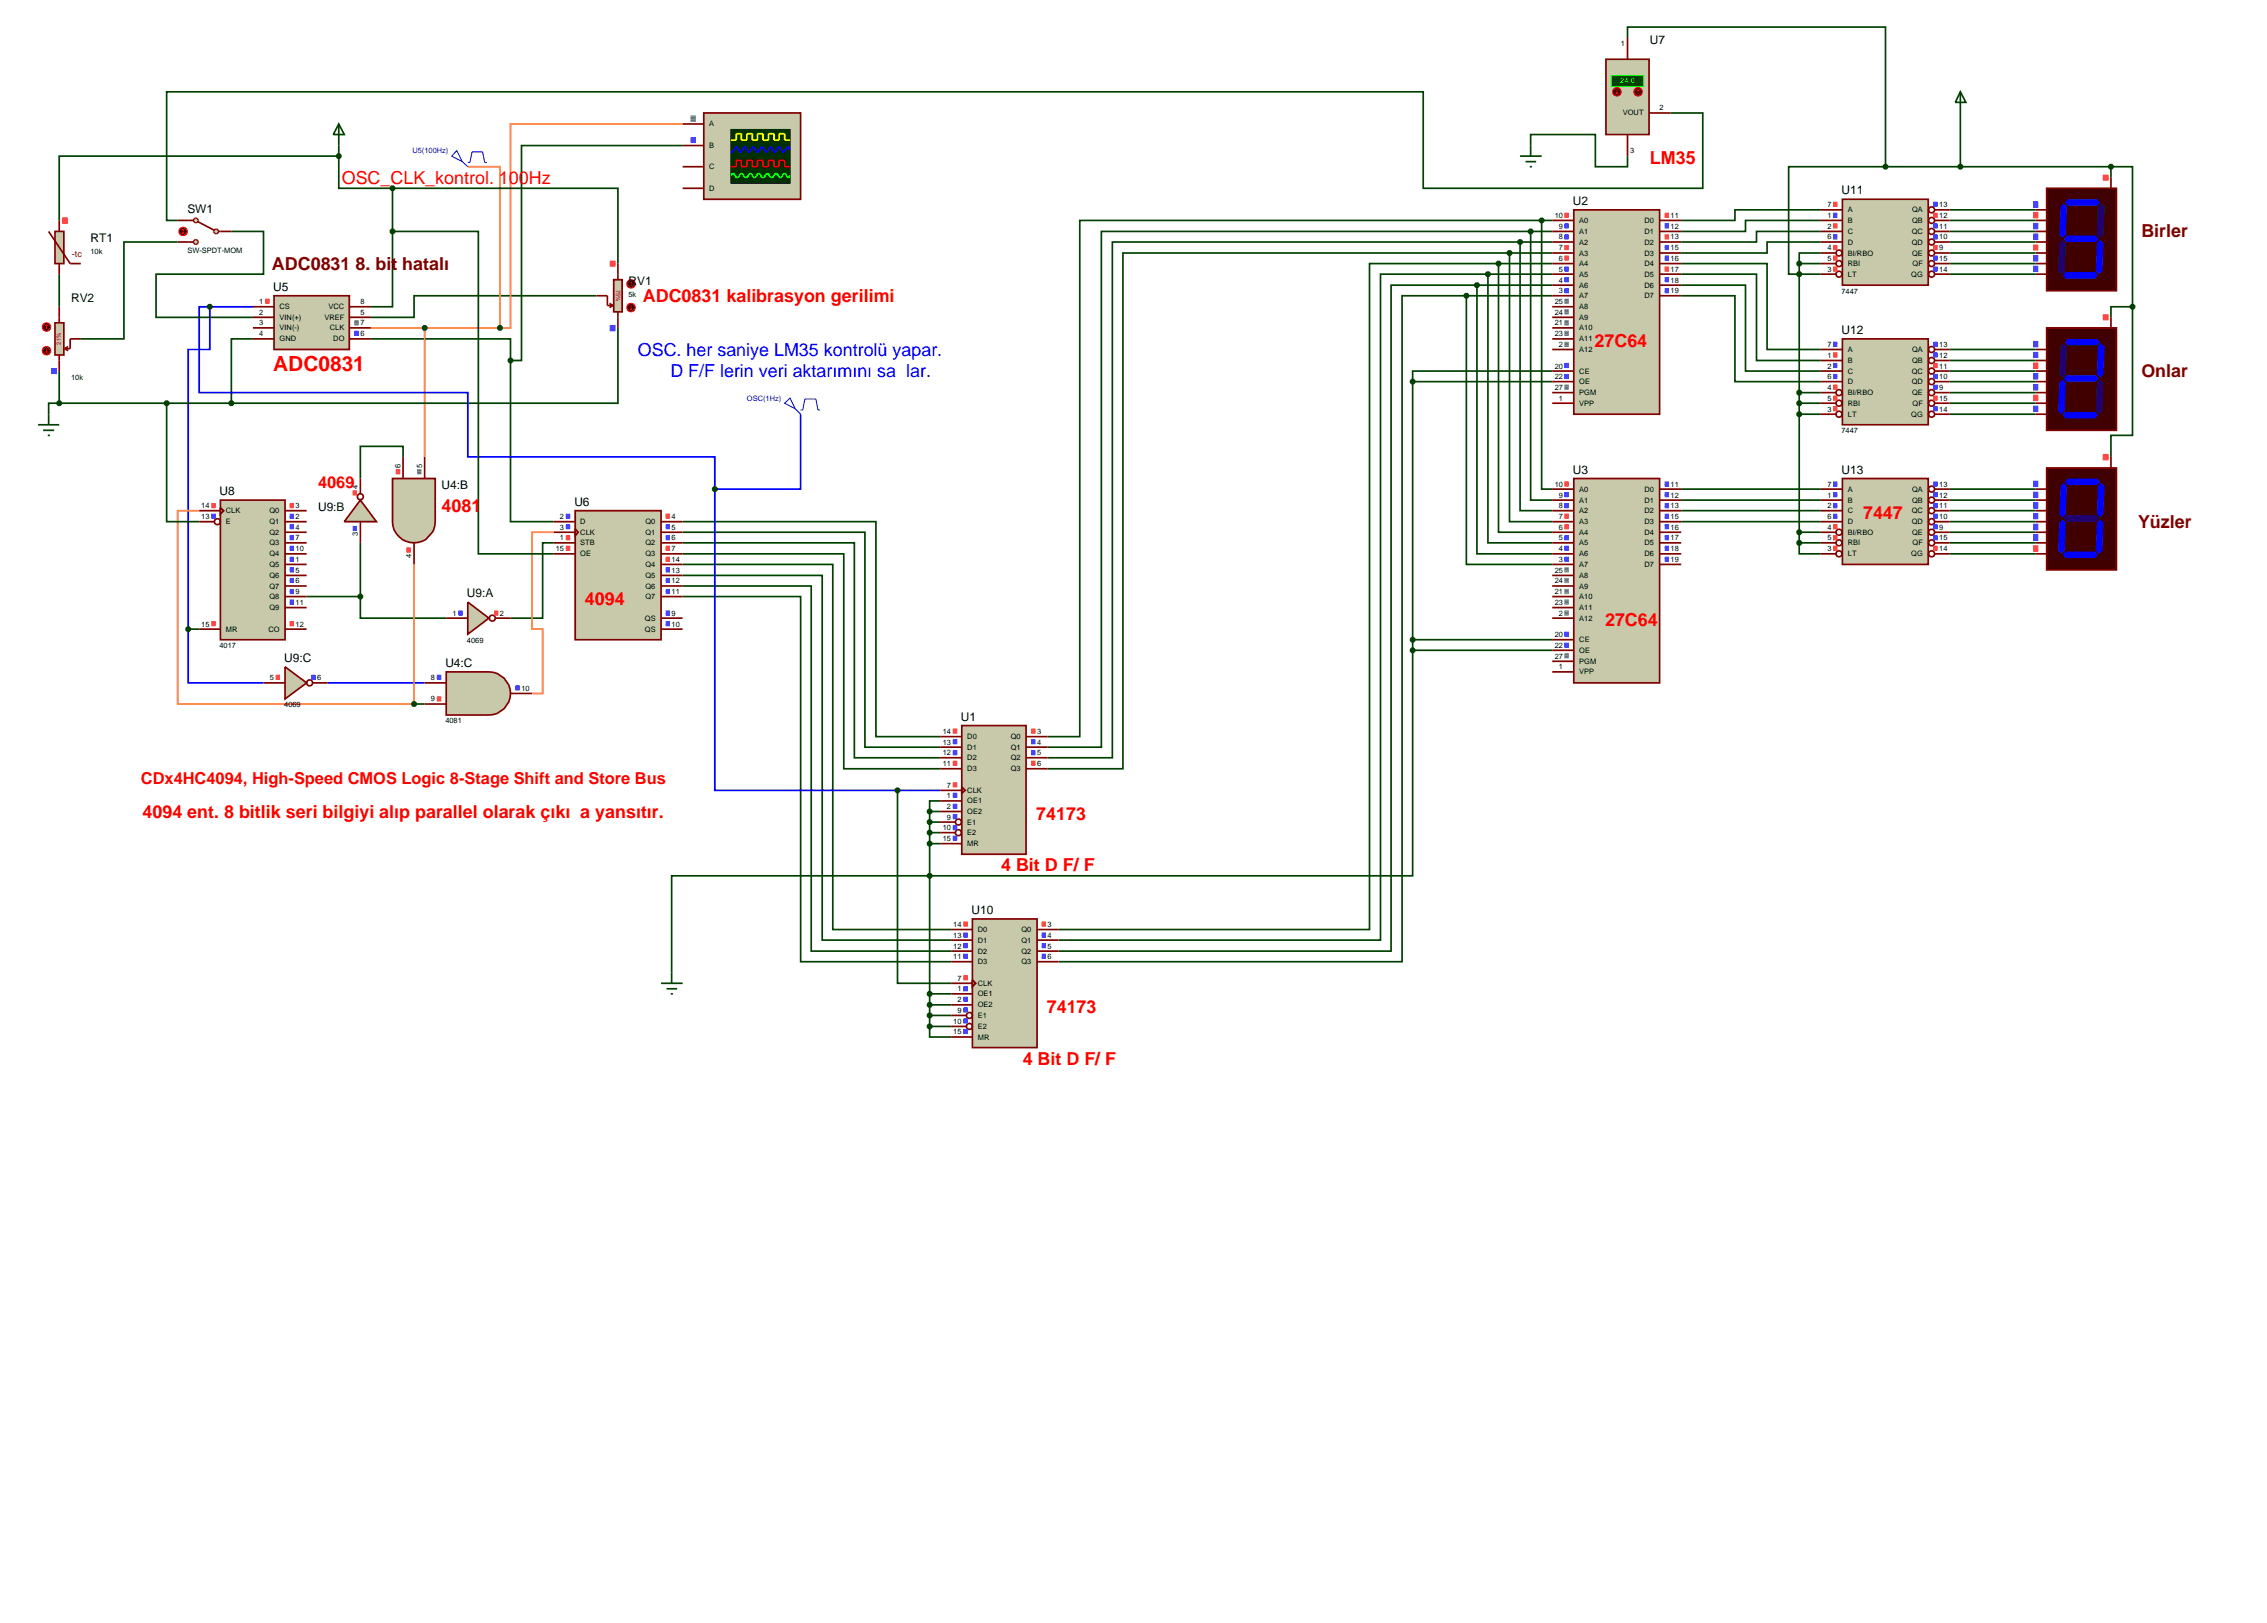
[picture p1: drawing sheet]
<svg xmlns="http://www.w3.org/2000/svg" width="536mm" height="384mm" viewBox="0 0 536 384" stroke-linecap="round" stroke-linejoin="round" font-family="sans-serif">
<defs><g id="words">
<text font-size="4.9" fill="#f00" x="64.6" y="87.8">ADC0831</text>
<g font-size="4.2" fill="#f00">
<text x="390.1" y="38.8">LM35</text>
<text x="80.8" y="43.4">OSC_CLK_kontrol. 100Hz</text>
<text x="152" y="71.3">ADC0831 kalibrasyon gerilimi</text>
<text x="377" y="82">27C64</text>
<text x="104.4" y="120.9">4081</text>
<text x="440.5" y="122.6">7447</text>
<text x="138.3" y="142.9">4094</text>
<text x="379.5" y="148">27C64</text>
<text x="33.7" y="193.2">4094 ent. 8 bitlik seri bilgiyi alıp parallel olarak çıkışa yansıtır.</text>
<text x="245" y="193.7">74173</text>
<text x="236.7" y="205.9">4 Bit D F/ F</text>
<text x="247.5" y="239.3">74173</text>
<text x="241.8" y="251.6">4 Bit D F/ F</text>
</g>
<g font-size="4.2" fill="#800000">
<text x="506.3" y="56.1">Birler</text>
<text x="64.3" y="63.7">ADC0831 8. bit hatalı</text>
<text x="506.3" y="89.1">Onlar</text>
<text x="505.5" y="124.7">Yüzler</text>
</g>
<g font-size="4.2" fill="#00f">
<text x="150.8" y="84">OSC. her saniye LM35 kontrolü yapar.</text>
<text x="158.5" y="89.1">D F/F lerin veri aktarımını sağlar.</text>
</g>
<g font-size="3.9" fill="#f00">
<text x="75.2" y="115.4">4069</text>
<text x="33.3" y="185.4">CDx4HC4094, High-Speed CMOS Logic 8-Stage Shift and Store Bus</text>
</g>
<g font-size="2.8">
<text x="390.1" y="10.4">U7</text>
<text x="435.4" y="46">U11</text>
<text x="44.3" y="50.5">SW1</text>
<text x="371.9" y="48.5">U2</text>
<text x="21.4" y="57.3">RT1</text>
<text x="16.8" y="71.4">RV2</text>
<text x="64.6" y="68.8">U5</text>
<text x="148.6" y="67.4">RV1</text>
<text x="435.4" y="79">U12</text>
<text x="371.9" y="112">U3</text>
<text x="435.4" y="112">U13</text>
<text x="51.9" y="117.1">U8</text>
<text x="104.4" y="115.7">U4:B</text>
<text x="135.8" y="119.6">U6</text>
<text x="75.2" y="120.8">U9:B</text>
<text x="110.4" y="141.2">U9:A</text>
<text x="67.2" y="156.5">U9:C</text>
<text x="105.3" y="157.7">U4:C</text>
<text x="227.2" y="170.4">U1</text>
<text x="229.7" y="216">U10</text>
</g>
<text font-size="2.1" fill="#800000" x="17" y="60.8">-tc</text>
<g font-size="1.8">
<text x="383.2" y="10.9">1</text>
<text x="167.7" y="29.9">A</text>
<text x="383.7" y="27.3">VOUT</text>
<text x="392.4" y="26.1">2</text>
<text x="167.7" y="35">B</text>
<text x="167.7" y="40">C</text>
<text x="385.4" y="36.2">3</text>
<text x="167.7" y="45.1">D</text>
<text x="367.6" y="51.5">10</text>
<text x="373.4" y="52.7">A0</text>
<text x="388.8" y="52.7">D0</text>
<text x="395" y="51.5">11</text>
<text x="432.1" y="49">7</text>
<text x="432.1" y="51.5">1</text>
<text x="436.9" y="50.2">A</text>
<text x="436.9" y="52.7">B</text>
<text x="452.1" y="50.2">QA</text>
<text x="452.1" y="52.7">QB</text>
<text x="458.5" y="49">13</text>
<text x="458.5" y="51.5">12</text>
<text x="44.3" y="59.7">SW-SPDT-MOM</text>
<text x="368.6" y="54.1">9</text>
<text x="368.6" y="56.6">8</text>
<text x="368.6" y="59.2">7</text>
<text x="373.4" y="55.3">A1</text>
<text x="373.4" y="57.8">A2</text>
<text x="388.8" y="55.3">D1</text>
<text x="388.8" y="57.8">D2</text>
<text x="395" y="54.1">12</text>
<text x="395" y="56.6">13</text>
<text x="395" y="59.2">15</text>
<text x="432.1" y="54.1">2</text>
<text x="432.1" y="56.6">6</text>
<text x="432.1" y="59.2">4</text>
<text x="436.9" y="55.3">C</text>
<text x="436.9" y="57.8">D</text>
<text x="452" y="55.3">QC</text>
<text x="452" y="57.8">QD</text>
<text x="458.5" y="54.1">11</text>
<text x="458.5" y="56.6">10</text>
<text x="458.5" y="59.2">9</text>
<text x="21.4" y="60.1">10k</text>
<text x="368.6" y="61.7">6</text>
<text x="368.6" y="64.2">5</text>
<text x="373.4" y="60.4">A3</text>
<text x="373.4" y="62.9">A4</text>
<text x="373.4" y="65.4">A5</text>
<text x="388.8" y="60.4">D3</text>
<text x="388.8" y="62.9">D4</text>
<text x="388.8" y="65.4">D5</text>
<text x="395" y="61.7">16</text>
<text x="395" y="64.2">17</text>
<text x="432.1" y="61.7">5</text>
<text x="432.1" y="64.2">3</text>
<text x="436.9" y="60.4">BI/RBO</text>
<text x="436.9" y="62.9">RBI</text>
<text x="436.9" y="65.4">LT</text>
<text x="451.9" y="65.4">QG</text>
<text x="452.1" y="60.4">QE</text>
<text x="452.2" y="62.9">QF</text>
<text x="458.5" y="61.7">15</text>
<text x="458.5" y="64.2">14</text>
<text x="61.3" y="71.9">1</text>
<text x="85.2" y="71.9">8</text>
<text x="148.6" y="70.3">5k</text>
<text x="367.6" y="71.9">25</text>
<text x="368.6" y="66.8">4</text>
<text x="368.6" y="69.3">3</text>
<text x="373.4" y="68">A6</text>
<text x="373.4" y="70.5">A7</text>
<text x="388.8" y="68">D6</text>
<text x="388.8" y="70.5">D7</text>
<text x="395" y="66.8">18</text>
<text x="395" y="69.3">19</text>
<text x="435.4" y="69.4">7447</text>
<text x="61.3" y="74.4">2</text>
<text x="61.3" y="76.9">3</text>
<text x="66.1" y="73.1">CS</text>
<text x="66.1" y="75.6">VIN(+)</text>
<text x="76.7" y="75.6">VREF</text>
<text x="77.7" y="73.1">VCC</text>
<text x="85.2" y="76.9">7</text>
<text x="85.2" y="74.4">5</text>
<text x="367.6" y="74.4">24</text>
<text x="367.6" y="76.9">21</text>
<text x="373.4" y="73.1">A8</text>
<text x="373.4" y="75.6">A9</text>
<text x="61.3" y="79.5">4</text>
<text x="66.1" y="78.1">VIN(-)</text>
<text x="66.1" y="80.7">GND</text>
<text x="78" y="78.1">CLK</text>
<text x="78.8" y="80.7">DO</text>
<text x="85.2" y="79.5">6</text>
<text x="367.6" y="79.5">23</text>
<text x="368.6" y="82">2</text>
<text x="373.4" y="78.1">A10</text>
<text x="373.4" y="80.7">A11</text>
<text x="373.4" y="83.2">A12</text>
<text x="432.1" y="82">7</text>
<text x="436.9" y="83.2">A</text>
<text x="452.1" y="83.2">QA</text>
<text x="458.5" y="82">13</text>
<text x="16.8" y="89.7">10k</text>
<text x="367.6" y="87.1">20</text>
<text x="367.6" y="89.6">22</text>
<text x="373.4" y="88.3">CE</text>
<text x="432.1" y="84.6">1</text>
<text x="432.1" y="87.1">2</text>
<text x="432.1" y="89.6">6</text>
<text x="436.9" y="85.8">B</text>
<text x="436.9" y="88.3">C</text>
<text x="452" y="88.3">QC</text>
<text x="452.1" y="85.8">QB</text>
<text x="458.5" y="84.6">12</text>
<text x="458.5" y="87.1">11</text>
<text x="458.5" y="89.6">10</text>
<text x="367.6" y="92.2">27</text>
<text x="368.6" y="94.7">1</text>
<text x="373.4" y="90.8">OE</text>
<text x="373.4" y="93.4">PGM</text>
<text x="373.4" y="95.9">VPP</text>
<text x="432.1" y="92.2">4</text>
<text x="432.1" y="94.7">5</text>
<text x="436.9" y="90.8">D</text>
<text x="436.9" y="93.4">BI/RBO</text>
<text x="436.9" y="95.9">RBI</text>
<text x="452" y="90.8">QD</text>
<text x="452.1" y="93.4">QE</text>
<text x="452.2" y="95.9">QF</text>
<text x="458.5" y="92.2">9</text>
<text x="458.5" y="94.7">15</text>
<text x="432.1" y="97.3">3</text>
<text x="436.9" y="98.5">LT</text>
<text x="451.9" y="98.5">QG</text>
<text x="458.5" y="97.3">14</text>
<text x="435.4" y="102.4">7447</text>
<text x="94.7" y="110.6" transform="rotate(-90 94.7 110.6)">6</text>
<text x="99.8" y="110.6" transform="rotate(-90 99.8 110.6)">5</text>
<text x="84.6" y="115.6" transform="rotate(-90 84.6 115.6)">4</text>
<text x="367.6" y="115">10</text>
<text x="368.6" y="117.6">9</text>
<text x="373.4" y="116.2">A0</text>
<text x="373.4" y="118.8">A1</text>
<text x="388.8" y="116.2">D0</text>
<text x="388.8" y="118.8">D1</text>
<text x="395" y="115">11</text>
<text x="395" y="117.6">12</text>
<text x="432.1" y="115">7</text>
<text x="432.1" y="117.6">1</text>
<text x="436.9" y="116.2">A</text>
<text x="436.9" y="118.8">B</text>
<text x="452.1" y="116.2">QA</text>
<text x="452.1" y="118.8">QB</text>
<text x="458.5" y="115">13</text>
<text x="458.5" y="117.6">12</text>
<text x="47.6" y="120.1">14</text>
<text x="47.6" y="122.7">13</text>
<text x="53.4" y="121.3">CLK</text>
<text x="53.4" y="123.9">E</text>
<text x="63.7" y="121.3">Q0</text>
<text x="63.7" y="123.9">Q1</text>
<text x="69.9" y="120.1">3</text>
<text x="69.9" y="122.7">2</text>
<text x="69.9" y="125.2">4</text>
<text x="132.4" y="122.7">2</text>
<text x="132.4" y="125.2">3</text>
<text x="137.2" y="123.9">D</text>
<text x="152.6" y="123.9">Q0</text>
<text x="158.8" y="122.7">4</text>
<text x="158.8" y="125.2">5</text>
<text x="368.6" y="120.1">8</text>
<text x="368.6" y="122.7">7</text>
<text x="368.6" y="125.2">6</text>
<text x="373.4" y="121.3">A2</text>
<text x="373.4" y="123.9">A3</text>
<text x="388.8" y="121.3">D2</text>
<text x="388.8" y="123.9">D3</text>
<text x="395" y="120.1">13</text>
<text x="395" y="122.7">15</text>
<text x="395" y="125.2">16</text>
<text x="432.1" y="120.1">2</text>
<text x="432.1" y="122.7">6</text>
<text x="432.1" y="125.2">4</text>
<text x="436.9" y="121.3">C</text>
<text x="436.9" y="123.9">D</text>
<text x="452" y="121.3">QC</text>
<text x="452" y="123.9">QD</text>
<text x="458.5" y="120.1">11</text>
<text x="458.5" y="122.7">10</text>
<text x="458.5" y="125.2">9</text>
<text x="63.7" y="126.4">Q2</text>
<text x="63.7" y="128.9">Q3</text>
<text x="63.7" y="131.5">Q4</text>
<text x="69.9" y="127.7">7</text>
<text x="69.9" y="130.3">10</text>
<text x="84.6" y="126.8" transform="rotate(-90 84.6 126.8)">3</text>
<text x="97.3" y="131.9" transform="rotate(-90 97.3 131.9)">4</text>
<text x="131.4" y="130.3">15</text>
<text x="132.4" y="127.7">1</text>
<text x="137.2" y="126.4">CLK</text>
<text x="137.2" y="128.9">STB</text>
<text x="137.2" y="131.5">OE</text>
<text x="152.6" y="126.4">Q1</text>
<text x="152.6" y="128.9">Q2</text>
<text x="152.6" y="131.5">Q3</text>
<text x="158.8" y="127.7">6</text>
<text x="158.8" y="130.3">7</text>
<text x="368.6" y="127.7">5</text>
<text x="368.6" y="130.3">4</text>
<text x="373.4" y="126.4">A4</text>
<text x="373.4" y="128.9">A5</text>
<text x="373.4" y="131.5">A6</text>
<text x="388.8" y="126.4">D4</text>
<text x="388.8" y="128.9">D5</text>
<text x="388.8" y="131.5">D6</text>
<text x="395" y="127.7">17</text>
<text x="395" y="130.3">18</text>
<text x="432.1" y="127.7">5</text>
<text x="432.1" y="130.3">3</text>
<text x="436.9" y="126.4">BI/RBO</text>
<text x="436.9" y="128.9">RBI</text>
<text x="436.9" y="131.5">LT</text>
<text x="451.9" y="131.5">QG</text>
<text x="452.1" y="126.4">QE</text>
<text x="452.2" y="128.9">QF</text>
<text x="458.5" y="127.7">15</text>
<text x="458.5" y="130.3">14</text>
<text x="63.7" y="134">Q5</text>
<text x="63.7" y="136.6">Q6</text>
<text x="69.9" y="132.8">1</text>
<text x="69.9" y="135.4">5</text>
<text x="69.9" y="137.9">6</text>
<text x="152.6" y="134">Q4</text>
<text x="152.6" y="136.6">Q5</text>
<text x="158.8" y="132.8">14</text>
<text x="158.8" y="135.4">13</text>
<text x="158.8" y="137.9">12</text>
<text x="367.6" y="135.4">25</text>
<text x="367.6" y="137.9">24</text>
<text x="368.6" y="132.8">3</text>
<text x="373.4" y="134">A7</text>
<text x="373.4" y="136.6">A8</text>
<text x="388.8" y="134">D7</text>
<text x="395" y="132.8">19</text>
<text x="63.7" y="139.1">Q7</text>
<text x="63.7" y="141.6">Q8</text>
<text x="69.9" y="140.4">9</text>
<text x="69.9" y="143">11</text>
<text x="152.6" y="139.1">Q6</text>
<text x="152.6" y="141.6">Q7</text>
<text x="158.8" y="140.4">11</text>
<text x="367.6" y="140.4">21</text>
<text x="367.6" y="143">23</text>
<text x="373.4" y="139.1">A9</text>
<text x="373.4" y="141.6">A10</text>
<text x="47.6" y="148.1">15</text>
<text x="53.4" y="149.3">MR</text>
<text x="63.5" y="149.3">CO</text>
<text x="63.7" y="144.2">Q9</text>
<text x="69.9" y="148.1">12</text>
<text x="107" y="145.5">1</text>
<text x="118.2" y="145.5">2</text>
<text x="152.5" y="146.7">QS</text>
<text x="152.5" y="149.3">QS</text>
<text x="158.8" y="145.5">9</text>
<text x="158.8" y="148.1">10</text>
<text x="368.6" y="145.5">2</text>
<text x="373.4" y="144.2">A11</text>
<text x="373.4" y="146.7">A12</text>
<text x="51.9" y="153.2">4017</text>
<text x="110.4" y="151.9">4069</text>
<text x="367.6" y="150.6">20</text>
<text x="367.6" y="153.1">22</text>
<text x="367.6" y="155.7">27</text>
<text x="373.4" y="151.8">CE</text>
<text x="373.4" y="154.3">OE</text>
<text x="63.8" y="160.8">5</text>
<text x="75" y="160.8">6</text>
<text x="101.9" y="160.8">8</text>
<text x="368.6" y="158.2">1</text>
<text x="373.4" y="156.9">PGM</text>
<text x="373.4" y="159.4">VPP</text>
<text x="67.2" y="167.2">4069</text>
<text x="101.9" y="165.8">9</text>
<text x="123.3" y="163.3">10</text>
<text x="105.3" y="171">4081</text>
<text x="222.9" y="173.5">14</text>
<text x="245.2" y="173.5">3</text>
<text x="222.9" y="176">13</text>
<text x="222.9" y="178.5">12</text>
<text x="228.7" y="174.7">D0</text>
<text x="228.7" y="177.2">D1</text>
<text x="228.7" y="179.7">D2</text>
<text x="239" y="174.7">Q0</text>
<text x="239" y="177.2">Q1</text>
<text x="239" y="179.7">Q2</text>
<text x="245.2" y="176">4</text>
<text x="245.2" y="178.5">5</text>
<text x="222.9" y="181.1">11</text>
<text x="228.7" y="182.3">D3</text>
<text x="239" y="182.3">Q3</text>
<text x="245.2" y="181.1">6</text>
<text x="223.9" y="186.2">7</text>
<text x="223.9" y="188.7">1</text>
<text x="223.9" y="191.2">2</text>
<text x="228.7" y="187.4">CLK</text>
<text x="228.7" y="189.9">OE1</text>
<text x="222.9" y="196.2">10</text>
<text x="223.9" y="193.7">9</text>
<text x="228.7" y="192.4">OE2</text>
<text x="228.7" y="194.9">E1</text>
<text x="228.7" y="197.4">E2</text>
<text x="222.9" y="198.8">15</text>
<text x="228.7" y="200">MR</text>
<text x="225.4" y="219.1">14</text>
<text x="225.4" y="221.6">13</text>
<text x="231.2" y="220.3">D0</text>
<text x="241.5" y="220.3">Q0</text>
<text x="247.7" y="219.1">3</text>
<text x="247.7" y="221.6">4</text>
<text x="225.4" y="224.2">12</text>
<text x="225.4" y="226.7">11</text>
<text x="231.2" y="222.8">D1</text>
<text x="231.2" y="225.4">D2</text>
<text x="231.2" y="227.9">D3</text>
<text x="241.5" y="222.8">Q1</text>
<text x="241.5" y="225.4">Q2</text>
<text x="241.5" y="227.9">Q3</text>
<text x="247.7" y="224.2">5</text>
<text x="247.7" y="226.7">6</text>
<text x="226.4" y="231.8">7</text>
<text x="231.2" y="233">CLK</text>
<text x="226.4" y="234.3">1</text>
<text x="226.4" y="236.9">2</text>
<text x="226.4" y="239.4">9</text>
<text x="231.2" y="235.5">OE1</text>
<text x="231.2" y="238.1">OE2</text>
<text x="225.4" y="242">10</text>
<text x="225.4" y="244.5">15</text>
<text x="231.2" y="240.6">E1</text>
<text x="231.2" y="243.2">E2</text>
<text x="231.2" y="245.7">MR</text>
</g>
<text font-size="1.8" fill="#0f0" x="383.1" y="19.7">24.0</text>
<g font-size="1.8" fill="#0000c0">
<text x="97.5" y="36.2">U5(100Hz)</text>
<text x="176.6" y="94.7">OSC(1Hz)</text>
</g>
<g font-size="1.4" fill="#c00000">
<text x="145.7" y="68.5" transform="rotate(90 145.7 68.5)">75%</text>
<text x="14.4" y="81.5" transform="rotate(-90 14.4 81.5)">21%</text>
</g>
</g></defs>
<g fill="none" stroke="#004000" stroke-width=".4">
<path d="M384.8 9v-2.6h61v33M80.1 36.9v7.6h12.7M80.1 36.9h-66.1v15.2M80.1 34.4v2.5M161.4 34.4h-38.1v50.8h-2.6M361.9 34.4v-2.6h15.3v7.6h7.6v-2.5M395 26.7h7.6v17.8h-66.1v-22.8h-297.1v30.4h2.6M445.8 39.4h-22.9v25.4h7.6M445.8 39.4h53.3M463.5 26.7v12.7M499.1 39.4h5.1v33.1M499.1 39.4v2.6"/>
<path d="M42 57.2h-12.7v22.9h-10.2M54.7 54.7h7.6v10.1h-25.4v10.2h22.9M92.8 44.5h53.3v17.8M92.8 54.7h20.3v76.2h17.8M92.8 54.7v17.8h-5.1M92.8 44.5v10.2M356.9 59.8v63.5h10.1M356.9 59.8h-91.4v121.9h-17.8M356.9 59.8h10.1M359.4 57.2v63.5h7.6M359.4 57.2h-96.4v121.9h-15.3M359.4 57.2h7.6"/>
<path d="M361.9 54.7v63.5h5.1M361.9 54.7h-101.5v121.9h-12.7M361.9 54.7h5.1M364.5 52.1v63.5h2.5M364.5 52.1h-109.2v122h-7.6M364.5 52.1h2.5M430.5 49.6h-20.3v2.5h-12.7M430.5 52.1h-17.8v2.6h-15.2M430.5 54.7h-15.2v2.5h-17.8M430.5 57.2h-12.7v2.6h-20.3M430.5 59.8h-5.1v2.5M461 52.1h20.3"/>
<path d="M461 54.7h20.3M461 57.2h20.3M461 59.8h20.3M461 49.6h20.3M14 64.8v7.7M141 69.9h-43.1v5.1h-10.2M146.1 77.5v17.8h-91.4M346.7 69.9h-15.2v157.4h-81.2M346.7 69.9v63.5h20.3M346.7 69.9h20.3M349.2 67.4h-20.3v157.4h-78.6M349.2 67.4v63.5h17.8"/>
<path d="M349.2 67.4h17.8M351.8 64.8h-25.4v157.4h-76.1M351.8 64.8v63.5h15.2M351.8 64.8h15.2M354.3 62.3h-30.5v157.4h-73.5M354.3 62.3v63.5h12.7M354.3 62.3h12.7M397.5 62.3h20.3v20.3h12.7M397.5 64.8h17.8v20.4h15.2M397.5 67.4h15.2v20.3h17.8M397.5 69.9h12.7v20.3h20.3M425.4 62.3h5.1"/>
<path d="M425.4 62.3v66M461 62.3h20.3M461 64.8h20.3M504.2 72.5h-5.1v2.5M504.2 72.5v30.4h-5.1v5.1M14 95.3h-2.5v2.6M14 95.3h40.7M14 87.7v7.6M39.4 95.3v28h7.7M59.8 80.1h-5.1v15.2M87.7 80.1h33v5.1M120.7 85.2v38.1h10.2"/>
<path d="M334 90.2h33M334 90.2v63.5M367 87.7h-33v2.5M425.4 95.3h5.1M425.4 92.8h5.1M425.4 97.9h5.1M461 95.3h20.3M461 92.8h20.3M461 97.9h20.3M461 90.2h20.3M461 82.6h20.3M461 85.2h20.3"/>
<path d="M461 87.7h20.3M95.3 108v-2.5h-10.1v7.6M397.5 115.6h33M397.5 118.2h33M461 115.6h20.3M461 118.2h20.3M85.2 128.3v12.7M130.9 128.3h-2.6v17.8h-7.6M161.4 123.3h45.7v50.8h15.2M161.4 125.8h43.1v50.8h17.8M161.4 128.3h40.6v50.8h20.3M161.4 130.9h38.1v50.8h22.8"/>
<path d="M161.4 133.4h35.5v86.3h28M161.4 136h33v86.2h30.5M161.4 138.5h30.4v86.3h33.1M397.5 120.7h33M397.5 123.3h33M425.4 128.3v2.6h5.1M425.4 128.3h5.1M425.4 125.8h5.1M461 120.7h20.3M461 123.3h20.3M461 128.3h20.3M461 125.8h20.3"/>
<path d="M461 130.9h20.3M44.5 148.7h2.6M72.5 141h12.7M85.2 141v5.1h20.3M161.4 141h27.9v86.3h35.6M334 153.7v53.3h-175.2v22.9M334 151.2h33M334 153.7h33M97.9 166.4h2.5M212.2 186.8v45.6h12.7M219.8 199.4h2.5M219.8 191.8v50.8"/>
<path d="M219.8 196.8h2.5M219.8 194.3h2.5M219.8 191.8h2.5M222.3 189.3h-2.5v2.5M219.8 237.5h5.1M219.8 234.9h5.1M219.8 242.6v2.5h5.1M219.8 242.6h5.1M219.8 240h5.1"/>
</g>
<path d="M110.6 39.4h7.6v38.1M161.4 29.3h-40.7v48.2h-2.5M87.7 77.5h30.5M100.4 77.5v30.5M47.1 120.7h-5.1v45.7h55.9v-33M130.9 125.8h-5.1v22.9h2.5v15.2h-2.5" fill="none" stroke="#ff8000" stroke-width=".4"/>
<path d="M49.6 72.5v10.1h-5.1v78.8h17.8M49.6 72.5h-2.5v20.3h63.5v15.2h58.4v7.6M49.6 72.5h10.2M189.3 97.9v17.7h-20.3M169 115.6v71.2h53.3M77.5 161.4h22.9" fill="none" stroke="#00f" stroke-width=".4"/>
<path d="M64.8 69.9h17.8v12.7h-17.8z" fill="#c8c8aa" stroke="#800000" stroke-width=".4"/>
<path d="M59.8 72.5h5M59.8 75h5M59.8 77.5h5M82.6 72.5h5.1M82.6 75h5.1M82.6 77.5h5.1M59.8 80.1h5M82.6 80.1h5.1" fill="none" stroke="#800000" stroke-width=".4"/>
<path d="M62.7 70.7h1M62.7 70.8h1M62.7 70.9h1M62.7 71h1M62.7 71.1h1M62.7 71.2h1M62.7 71.3h1M62.7 71.4h1M62.7 71.5h1M62.7 71.6h1M62.7 71.7h1" fill="none" stroke="#ff4040" stroke-width=".24"/>
<path d="M83.8 75.8h1M83.8 75.9h1M83.8 76h1M83.8 76.1h1M83.8 76.2h1M83.8 76.3h1M83.8 76.4h1M83.8 76.5h1M83.8 76.6h1M83.8 76.7h1M83.8 76.8h1" fill="none" stroke="#808080" stroke-width=".24"/>
<path d="M83.8 78.3h1M83.8 78.4h1M83.8 78.5h1M83.8 78.6h1M83.8 78.7h1M83.8 78.8h1M83.8 78.9h1M83.8 79h1M83.8 79.1h1M83.8 79.2h1M83.8 79.3h1" fill="none" stroke="#4040ff" stroke-width=".24"/>
<path d="M136 120.7h20.3v30.5h-20.3z" fill="#c8c8aa" stroke="#800000" stroke-width=".4"/>
<g fill="none" stroke="#800000" stroke-width=".4">
<path d="M130.9 123.3h5.1M130.9 125.8h5.1M130.9 128.3h5.1M130.9 130.9h5.1M136 125l.7 .8-.7 .8zM156.3 123.3h5.1M156.3 125.8h5.1M156.3 128.3h5.1M156.3 130.9h5.1M156.3 133.4h5.1M156.3 136h5.1M156.3 138.5h5.1"/>
<path d="M156.3 141h5.1M156.3 146.1h5.1M156.3 148.7h5.1"/>
</g>
<g fill="none" stroke="#4040ff" stroke-width=".24">
<path d="M133.8 121.5h1M133.8 121.6h1M133.8 121.7h1M133.8 121.8h1M133.8 121.9h1M133.8 122h1M133.8 122.1h1M133.8 122.2h1M133.8 122.3h1M133.8 122.4h1M133.8 122.5h1M133.8 124h1"/>
<path d="M133.8 124.1h1M133.8 124.2h1M133.8 124.3h1M133.8 124.4h1M133.8 124.5h1M133.8 124.6h1M133.8 124.7h1M133.8 124.8h1M133.8 124.9h1M133.8 125h1M157.4 124h1M157.4 124.1h1"/>
<path d="M157.4 124.2h1M157.4 124.3h1M157.4 124.4h1M157.4 124.5h1M157.4 124.6h1M157.4 124.7h1M157.4 124.8h1M157.4 124.9h1M157.4 125h1M157.4 126.6h1M157.4 126.7h1M157.4 126.8h1"/>
<path d="M157.4 126.9h1M157.4 127h1M157.4 127.1h1M157.4 127.2h1M157.4 127.3h1M157.4 127.4h1M157.4 127.5h1M157.4 127.6h1M157.4 134.2h1M157.4 134.3h1M157.4 134.4h1M157.4 134.5h1"/>
<path d="M157.4 134.6h1M157.4 134.7h1M157.4 134.8h1M157.4 134.9h1M157.4 135h1M157.4 135.1h1M157.4 135.2h1M157.4 136.7h1M157.4 136.8h1M157.4 136.9h1M157.4 137h1M157.4 137.1h1"/>
<path d="M157.4 137.2h1M157.4 137.3h1M157.4 137.4h1M157.4 137.5h1M157.4 137.6h1M157.4 137.7h1M157.4 139.3h1M157.4 139.4h1M157.4 139.5h1M157.4 139.6h1M157.4 139.7h1M157.4 139.8h1"/>
<path d="M157.4 139.9h1M157.4 140h1M157.4 140.1h1M157.4 140.2h1M157.4 140.3h1M157.4 144.4h1M157.4 144.5h1M157.4 144.6h1M157.4 144.7h1M157.4 144.8h1M157.4 144.9h1M157.4 145h1"/>
<path d="M157.4 145.1h1M157.4 145.2h1M157.4 145.3h1M157.4 145.4h1M157.4 146.9h1M157.4 147h1M157.4 147.1h1M157.4 147.2h1M157.4 147.3h1M157.4 147.4h1M157.4 147.5h1M157.4 147.6h1"/>
<path d="M157.4 147.7h1M157.4 147.8h1M157.4 147.9h1"/>
</g>
<g fill="none" stroke="#ff4040" stroke-width=".24">
<path d="M133.8 126.6h1M133.8 126.7h1M133.8 126.8h1M133.8 126.9h1M133.8 127h1M133.8 127.1h1M133.8 127.2h1M133.8 127.3h1M133.8 127.4h1M133.8 127.5h1M133.8 127.6h1M133.8 129.1h1"/>
<path d="M133.8 129.2h1M133.8 129.3h1M133.8 129.4h1M133.8 129.5h1M133.8 129.6h1M133.8 129.7h1M133.8 129.8h1M133.8 129.9h1M133.8 130h1M133.8 130.1h1M157.4 129.1h1M157.4 129.2h1"/>
<path d="M157.4 129.3h1M157.4 129.4h1M157.4 129.5h1M157.4 129.6h1M157.4 129.7h1M157.4 129.8h1M157.4 129.9h1M157.4 130h1M157.4 130.1h1M157.4 121.5h1M157.4 121.6h1M157.4 121.7h1"/>
<path d="M157.4 121.8h1M157.4 121.9h1M157.4 122h1M157.4 122.1h1M157.4 122.2h1M157.4 122.3h1M157.4 122.4h1M157.4 122.5h1M157.4 131.7h1M157.4 131.8h1M157.4 131.9h1M157.4 132h1"/>
<path d="M157.4 132.1h1M157.4 132.2h1M157.4 132.3h1M157.4 132.4h1M157.4 132.5h1M157.4 132.6h1M157.4 132.7h1"/>
</g>
<path d="M379.7 14h10.2v17.8h-10.2z" fill="#c8c8aa" stroke="#800000" stroke-width=".4"/>
<path d="M381 17.9h7.6v2.5h-7.6z" fill="#004000" stroke="#0f0" stroke-width=".24"/>
<path d="M384.8 9v5M384.8 31.8v5.1M389.9 26.7h5.1" fill="none" stroke="#800000" stroke-width=".4"/>
<path d="M386.6 21l.7-.3-1 1zM387.3 20.7a.94 .94 0 0 1 1 1zM387.3 22.7l1-1a.94 .94 0 0 1-1 1zM386.3 21.7l1 1a.94 .94 0 0 1-1-1z" fill="#400000" stroke="#f00" stroke-width=".24"/>
<path d="M387.3 20.7l1 1-1 1-1-1z" fill="#400000"/>
<path d="M387.3 21.2l-.2 .2M387.3 21.2l.3 .2M387.3 21.2v1" fill="none" stroke="#f00" stroke-width=".24"/>
<path d="M381.6 21l.7-.3-1 1zM382.3 20.7a.94 .94 0 0 1 1 1zM382.3 22.7l1-1a.94 .94 0 0 1-1 1zM381.3 21.7l1 1a.94 .94 0 0 1-1-1z" fill="#400000" stroke="#f00" stroke-width=".24"/>
<path d="M381.3 21.7l1-1 1 1-1 1z" fill="#400000"/>
<path d="M382 21.9l.3 .3M382.3 21.2v1M382.5 21.9l-.2 .3" fill="none" stroke="#f00" stroke-width=".24"/>
<path d="M80.1 29.3l1.3 2.5h-2.6zM80.1 29.3v5.1M11.5 97.9v2.5M9 100.4h5M10.2 101.7h2.6M11.3 102.9h.5" fill="none" stroke="#004000" stroke-width=".4"/>
<path d="M166.4 26.7h22.9v20.4h-22.9z" fill="#c8c8aa" stroke="#800000" stroke-width=".4"/>
<path d="M172.8 30.6h14v12.7h-14z" fill="#003000" stroke="#000" stroke-width=".24"/>
<path d="M172.8 33.1h1.3v-1.5h1.2v1.5h1.3v-1.5h1.3v1.5h1.2v-1.5h1.3v1.5h1.3v-1.5h1.3v1.5h1.2v-1.5h1.3v1.5h1.3" fill="none" stroke="#ff0" stroke-width=".4"/>
<path d="M172.8 39.4h1.3v-1.5h1.2v1.5h1.3v-1.5h1.3v1.5h1.2v-1.5h1.3v1.5h1.3v-1.5h1.3v1.5h1.2v-1.5h1.3v1.5h1.3" fill="none" stroke="#f00" stroke-width=".4"/>
<path d="M186.8 35.4l-.5-.8-1.1 1.5-1-1.5-1 1.5-1-1.5-1 1.5-1-1.5-1.1 1.5-1-1.5-1 1.5-1-1.5-1 1.5-1-1.5-1 1.5-.3-.2" fill="none" stroke="#00f" stroke-width=".4"/>
<path d="M172.8 41.5l.5-.5 1 1 1-1 .5 .5a.59 .59 0 0 0 .8 .4l.8-.9 1 1 1-1 1 1 1-1 .5 .5a.59 .59 0 0 0 .8 .4l.8-.9 1 1 1-1 1 1 .3-.5" fill="none" stroke="#0f0" stroke-width=".4"/>
<path d="M161.4 29.3h5M161.4 34.4h5M161.4 39.4h5M161.4 44.5h5" fill="none" stroke="#800000" stroke-width=".4"/>
<g fill="none" stroke="#808080" stroke-width=".24">
<path d="M163.3 27.4h1.2M163.3 27.5h1.2M163.3 27.6h1.2M163.3 27.7h1.2M163.3 27.8h1.2M163.3 27.9h1.2M163.3 28h1.2M163.3 28.1h1.2M163.3 28.2h1.2M163.3 28.3h1.2M163.3 28.4h1.2M163.3 28.5h1.2"/>
<path d="M163.3 28.6h1.2M163.3 28.7h1.2"/>
</g>
<g fill="none" stroke="#4040ff" stroke-width=".24">
<path d="M163.3 32.5h1.2M163.3 32.6h1.2M163.3 32.7h1.2M163.3 32.8h1.2M163.3 32.9h1.2M163.3 33h1.2M163.3 33.1h1.2M163.3 33.2h1.2M163.3 33.3h1.2M163.3 33.4h1.2M163.3 33.5h1.2M163.3 33.6h1.2"/>
<path d="M163.3 33.7h1.2"/>
</g>
<path d="M108 35.6l1.3 2.6-2.5-1.3zM109.3 38.2l1.3 1.2M110.6 38.4h.5l.5-2.5h2.5l.5 2.5h.5" fill="none" stroke="#0000c0" stroke-width=".24"/>
<path d="M52.1 118.2h15.3v33h-15.3z" fill="#c8c8aa" stroke="#800000" stroke-width=".4"/>
<g fill="none" stroke="#800000" stroke-width=".4">
<path d="M52.1 120l.8 .7-.8 .8zM47.1 120.7h5M47.1 123.3h3.5M67.4 120.7h5.1M67.4 123.3h5.1M67.4 125.8h5.1M67.4 128.3h5.1M67.4 130.9h5.1M67.4 133.4h5.1M67.4 136h5.1M67.4 138.5h5.1M47.1 148.7h5"/>
<path d="M67.4 148.7h5.1M67.4 141h5.1M67.4 143.6h5.1"/>
<circle cx="51.4" cy="123.3" r=".7"/>
</g>
<g fill="none" stroke="#ff4040" stroke-width=".24">
<path d="M50 119h1M50 119.1h1M50 119.2h1M50 119.3h1M50 119.4h1M50 119.5h1M50 119.6h1M50 119.7h1M50 119.8h1M50 119.9h1M50 120h1M68.5 119h1"/>
<path d="M68.5 119.1h1M68.5 119.2h1M68.5 119.3h1M68.5 119.4h1M68.5 119.5h1M68.5 119.6h1M68.5 119.7h1M68.5 119.8h1M68.5 119.9h1M68.5 120h1M50 146.9h1M50 147h1"/>
<path d="M50 147.1h1M50 147.2h1M50 147.3h1M50 147.4h1M50 147.5h1M50 147.6h1M50 147.7h1M50 147.8h1M50 147.9h1M68.5 146.9h1M68.5 147h1M68.5 147.1h1"/>
<path d="M68.5 147.2h1M68.5 147.3h1M68.5 147.4h1M68.5 147.5h1M68.5 147.6h1M68.5 147.7h1M68.5 147.8h1M68.5 147.9h1"/>
</g>
<g fill="none" stroke="#4040ff" stroke-width=".24">
<path d="M50 121.5h1M50 121.6h1M50 121.7h1M50 121.8h1M50 121.9h1M50 122h1M50 122.1h1M50 122.2h1M50 122.3h1M50 122.4h1M50 122.5h1M68.5 121.5h1"/>
<path d="M68.5 121.6h1M68.5 121.7h1M68.5 121.8h1M68.5 121.9h1M68.5 122h1M68.5 122.1h1M68.5 122.2h1M68.5 122.3h1M68.5 122.4h1M68.5 122.5h1M68.5 124h1M68.5 124.1h1"/>
<path d="M68.5 124.2h1M68.5 124.3h1M68.5 124.4h1M68.5 124.5h1M68.5 124.6h1M68.5 124.7h1M68.5 124.8h1M68.5 124.9h1M68.5 125h1M68.5 126.6h1M68.5 126.7h1M68.5 126.8h1"/>
<path d="M68.5 126.9h1M68.5 127h1M68.5 127.1h1M68.5 127.2h1M68.5 127.3h1M68.5 127.4h1M68.5 127.5h1M68.5 127.6h1M68.5 129.1h1M68.5 129.2h1M68.5 129.3h1M68.5 129.4h1"/>
<path d="M68.5 129.5h1M68.5 129.6h1M68.5 129.7h1M68.5 129.8h1M68.5 129.9h1M68.5 130h1M68.5 130.1h1M68.5 131.7h1M68.5 131.8h1M68.5 131.9h1M68.5 132h1M68.5 132.1h1"/>
<path d="M68.5 132.2h1M68.5 132.3h1M68.5 132.4h1M68.5 132.5h1M68.5 132.6h1M68.5 132.7h1M68.5 134.2h1M68.5 134.3h1M68.5 134.4h1M68.5 134.5h1M68.5 134.6h1M68.5 134.7h1"/>
<path d="M68.5 134.8h1M68.5 134.9h1M68.5 135h1M68.5 135.1h1M68.5 135.2h1M68.5 136.7h1M68.5 136.8h1M68.5 136.9h1M68.5 137h1M68.5 137.1h1M68.5 137.2h1M68.5 137.3h1"/>
<path d="M68.5 137.4h1M68.5 137.5h1M68.5 137.6h1M68.5 137.7h1M68.5 139.3h1M68.5 139.4h1M68.5 139.5h1M68.5 139.6h1M68.5 139.7h1M68.5 139.8h1M68.5 139.9h1M68.5 140h1"/>
<path d="M68.5 140.1h1M68.5 140.2h1M68.5 140.3h1M68.5 141.8h1M68.5 141.9h1M68.5 142h1M68.5 142.1h1M68.5 142.2h1M68.5 142.3h1M68.5 142.4h1M68.5 142.5h1M68.5 142.6h1"/>
<path d="M68.5 142.7h1M68.5 142.8h1"/>
</g>
<path d="M110.6 142.3l5 3.8-5 3.8z" fill="#c8c8aa" stroke="#800000" stroke-width=".4"/>
<g fill="none" stroke="#800000" stroke-width=".4">
<path d="M105.5 146.1h5.1M117.2 146.1h3.5"/>
<circle cx="116.4" cy="146.1" r=".7"/>
</g>
<path d="M108.4 144.4h1M108.4 144.5h1M108.4 144.6h1M108.4 144.7h1M108.4 144.8h1M108.4 144.9h1M108.4 145h1M108.4 145.1h1M108.4 145.2h1M108.4 145.3h1M108.4 145.4h1" fill="none" stroke="#4040ff" stroke-width=".24"/>
<path d="M116.8 144.4h1M116.8 144.5h1M116.8 144.6h1M116.8 144.7h1M116.8 144.8h1M116.8 144.9h1M116.8 145h1M116.8 145.1h1M116.8 145.2h1M116.8 145.3h1M116.8 145.4h1" fill="none" stroke="#ff4040" stroke-width=".24"/>
<path d="M92.8 113.1h10.1v10.2a5.1 5.1 0 0 1-5.1 5 5.1 5.1 0 0 1-5-5z" fill="#c8c8aa" stroke="#800000" stroke-width=".4"/>
<path d="M95.3 108v5.1M100.4 108v5.1M97.9 128.3v5.1" fill="none" stroke="#800000" stroke-width=".4"/>
<path d="M98.6 111h1M98.6 111.1h1M98.6 111.2h1M98.6 111.3h1M98.6 111.4h1M98.6 111.5h1M98.6 111.6h1M98.6 111.7h1M98.6 111.8h1M98.6 111.9h1M98.6 112h1" fill="none" stroke="#808080" stroke-width=".24"/>
<g fill="none" stroke="#ff4040" stroke-width=".24">
<path d="M93.6 111h1M93.6 111.1h1M93.6 111.2h1M93.6 111.3h1M93.6 111.4h1M93.6 111.5h1M93.6 111.6h1M93.6 111.7h1M93.6 111.8h1M93.6 111.9h1M93.6 112h1M96.1 129.5h1"/>
<path d="M96.1 129.6h1M96.1 129.7h1M96.1 129.8h1M96.1 129.9h1M96.1 130h1M96.1 130.1h1M96.1 130.2h1M96.1 130.3h1M96.1 130.4h1M96.1 130.5h1"/>
</g>
<path d="M85.2 118.2l3.8 5.1h-7.6z" fill="#c8c8aa" stroke="#800000" stroke-width=".4"/>
<g fill="none" stroke="#800000" stroke-width=".4">
<path d="M85.2 113.1v3.6M85.2 123.3v5"/>
<circle cx="85.2" cy="117.4" r=".7"/>
</g>
<path d="M83.4 124.4h1M83.4 124.5h1M83.4 124.6h1M83.4 124.7h1M83.4 124.8h1M83.4 124.9h1M83.4 125h1M83.4 125.1h1M83.4 125.2h1M83.4 125.3h1M83.4 125.4h1" fill="none" stroke="#4040ff" stroke-width=".24"/>
<path d="M83.4 116h1M83.4 116.1h1M83.4 116.2h1M83.4 116.3h1M83.4 116.4h1M83.4 116.5h1M83.4 116.6h1M83.4 116.7h1M83.4 116.8h1M83.4 116.9h1M83.4 117h1" fill="none" stroke="#ff4040" stroke-width=".24"/>
<path d="M145.1 66.1h2v7.6h-2z" fill="#c8c8aa" stroke="#800000" stroke-width=".4"/>
<path d="M141 69.9h2.6v2.3h1.3M144.1 71.7l.8 .5M144.9 72.2l-.8 .5M146.1 62.3v3.8M146.1 73.7v3.8" fill="none" stroke="#800000" stroke-width=".4"/>
<path d="M148.5 72l.7-.3-1 1zM149.2 71.7a.94 .94 0 0 1 1 1zM149.2 73.7l1-1a.94 .94 0 0 1-1 1zM148.2 72.7l1 1a.94 .94 0 0 1-1-1z" fill="#400000" stroke="#f00" stroke-width=".24"/>
<path d="M148.2 72.7l1-1 1 1-1 1z" fill="#400000"/>
<path d="M148.9 73l.3 .2M149.2 72.2v1M149.4 73l-.2 .2" fill="none" stroke="#f00" stroke-width=".24"/>
<path d="M148.5 66.4l.7-.3-1 1zM149.2 66.1a.94 .94 0 0 1 1 1zM149.2 68.1l1-1a.94 .94 0 0 1-1 1zM148.2 67.1l1 1a.94 .94 0 0 1-1-1z" fill="#400000" stroke="#f00" stroke-width=".24"/>
<path d="M149.2 66.1l1 1-1 1-1-1z" fill="#400000"/>
<path d="M149.2 66.6l.2 .3M149.2 66.6l-.3 .3M149.2 66.6v1" fill="none" stroke="#f00" stroke-width=".24"/>
<g fill="none" stroke="#ff4040" stroke-width=".24">
<path d="M144.2 61.7h1.3M144.2 61.8h1.3M144.2 61.9h1.3M144.2 62h1.3M144.2 62.1h1.3M144.2 62.2h1.3M144.2 62.3h1.3M144.2 62.4h1.3M144.2 62.5h1.3M144.2 62.6h1.3M144.2 62.7h1.3M144.2 62.8h1.3"/>
<path d="M144.2 62.9h1.3"/>
</g>
<g fill="none" stroke="#4040ff" stroke-width=".24">
<path d="M144.2 76.9h1.3M144.2 77h1.3M144.2 77.1h1.3M144.2 77.2h1.3M144.2 77.3h1.3M144.2 77.4h1.3M144.2 77.5h1.3M144.2 77.6h1.3M144.2 77.7h1.3M144.2 77.8h1.3M144.2 77.9h1.3M144.2 78h1.3"/>
<path d="M144.2 78.1h1.3M144.2 78.2h1.3"/>
</g>
<path d="M156.3 232.4h5.1M157.6 233.7h2.5M158.6 234.9h.5M158.8 229.9v2.5" fill="none" stroke="#004000" stroke-width=".4"/>
<path d="M105.5 158.8h10.1a5.1 5.1 0 0 1 5.1 5.1 5.1 5.1 0 0 1-5.1 5.1h-10.1z" fill="#c8c8aa" stroke="#800000" stroke-width=".4"/>
<path d="M100.4 161.4h5.1M100.4 166.4h5.1M120.7 163.9h5.1" fill="none" stroke="#800000" stroke-width=".4"/>
<g fill="none" stroke="#4040ff" stroke-width=".24">
<path d="M103.3 159.6h1M103.3 159.7h1M103.3 159.8h1M103.3 159.9h1M103.3 160h1M103.3 160.1h1M103.3 160.2h1M103.3 160.3h1M103.3 160.4h1M103.3 160.5h1M103.3 160.6h1M121.9 162.1h1"/>
<path d="M121.9 162.2h1M121.9 162.3h1M121.9 162.4h1M121.9 162.5h1M121.9 162.6h1M121.9 162.7h1M121.9 162.8h1M121.9 162.9h1M121.9 163h1M121.9 163.1h1"/>
</g>
<path d="M103.3 164.7h1M103.3 164.8h1M103.3 164.9h1M103.3 165h1M103.3 165.1h1M103.3 165.2h1M103.3 165.3h1M103.3 165.4h1M103.3 165.5h1M103.3 165.6h1M103.3 165.7h1" fill="none" stroke="#ff4040" stroke-width=".24"/>
<path d="M67.4 157.6l5.1 3.8-5.1 3.8z" fill="#c8c8aa" stroke="#800000" stroke-width=".4"/>
<g fill="none" stroke="#800000" stroke-width=".4">
<path d="M62.3 161.4h5.1M74 161.4h3.5"/>
<circle cx="73.2" cy="161.4" r=".7"/>
</g>
<path d="M65.2 159.6h1M65.2 159.7h1M65.2 159.8h1M65.2 159.9h1M65.2 160h1M65.2 160.1h1M65.2 160.2h1M65.2 160.3h1M65.2 160.4h1M65.2 160.5h1M65.2 160.6h1" fill="none" stroke="#ff4040" stroke-width=".24"/>
<path d="M73.6 159.6h1M73.6 159.7h1M73.6 159.8h1M73.6 159.9h1M73.6 160h1M73.6 160.1h1M73.6 160.2h1M73.6 160.3h1M73.6 160.4h1M73.6 160.5h1M73.6 160.6h1" fill="none" stroke="#4040ff" stroke-width=".24"/>
<path d="M49.3 72.1l.3-.1-.5 .5zM49.6 72l.3 .1 .2 .4zM49.6 73l.5-.5-.2 .4zM49.1 72.5l.5 .5-.3-.1z" fill="#004000" stroke="#004000" stroke-width=".4"/>
<path d="M49.6 72l.5 .5-.5 .5-.5-.5z" fill="#004000"/>
<path d="M44.2 148.3l.3-.1-.5 .5zM44.5 148.2l.4 .2 .1 .3zM44.5 149.2l.5-.5-.2 .4zM44 148.7l.5 .5-.3-.1z" fill="#004000" stroke="#004000" stroke-width=".4"/>
<path d="M44.5 148.2l.5 .5-.5 .5-.5-.5z" fill="#004000"/>
<path d="M120.4 84.8l.3-.1-.5 .5zM120.7 84.7l.4 .2 .1 .3zM120.7 85.7l.5-.5-.2 .4zM120.2 85.2l.5 .5-.3-.1z" fill="#004000" stroke="#004000" stroke-width=".4"/>
<path d="M120.7 84.7l.5 .5-.5 .5-.5-.5z" fill="#004000"/>
<path d="M117.9 77.1l.3-.1-.5 .5zM118.2 77l.3 .1 .2 .4zM118.7 77.5l-.2 .4-.3 .1zM117.7 77.5l.5 .5-.3-.1z" fill="#004000" stroke="#004000" stroke-width=".4"/>
<path d="M117.7 77.5l.5-.5 .5 .5-.5 .5z" fill="#004000"/>
<path d="M100.1 77.1l.3-.1-.5 .5zM100.4 77l.3 .1 .2 .4zM100.4 78l.5-.5-.2 .4zM99.9 77.5l.5 .5-.3-.1z" fill="#004000" stroke="#004000" stroke-width=".4"/>
<path d="M99.9 77.5l.5-.5 .5 .5-.5 .5z" fill="#004000"/>
<path d="M84.8 140.7l.4-.2-.5 .5zM85.2 140.5l.3 .1 .2 .4zM85.2 141.5l.5-.5-.2 .4zM84.7 141l.5 .5-.3-.1z" fill="#004000" stroke="#004000" stroke-width=".4"/>
<path d="M84.7 141l.5-.5 .5 .5-.5 .5z" fill="#004000"/>
<path d="M97.5 166.1l.4-.2-.5 .5zM97.9 165.9l.3 .1 .2 .4zM98.4 166.4l-.2 .4-.3 .1zM97.4 166.4l.5 .5-.3-.1z" fill="#004000" stroke="#004000" stroke-width=".4"/>
<path d="M97.4 166.4l.5-.5 .5 .5-.5 .5z" fill="#004000"/>
<path d="M39.1 94.9l.3-.1-.5 .5zM39.4 94.8l.4 .2 .1 .3zM39.9 95.3l-.2 .4-.3 .1zM38.9 95.3l.5 .5-.4-.2z" fill="#004000" stroke="#004000" stroke-width=".4"/>
<path d="M39.4 94.8l.5 .5-.5 .5-.5-.5z" fill="#004000"/>
<path d="M54.4 94.9l.3-.1-.5 .5zM54.7 94.8l.3 .1 .2 .4zM55.2 95.3l-.2 .4-.3 .1zM54.2 95.3l.5 .5-.4-.2z" fill="#004000" stroke="#004000" stroke-width=".4"/>
<path d="M54.7 94.8l.5 .5-.5 .5-.5-.5z" fill="#004000"/>
<path d="M92.5 44.1l.3-.1-.5 .5zM92.8 44l.3 .1 .2 .4zM93.3 44.5l-.2 .4-.3 .1zM92.3 44.5l.5 .5-.3-.1z" fill="#004000" stroke="#004000" stroke-width=".4"/>
<path d="M92.8 44l.5 .5-.5 .5-.5-.5z" fill="#004000"/>
<path d="M185.5 95.3l1.3-1.2 1.2 2.5zM188 96.6l1.3 1.3M189.3 96.9h.5l.5-2.6h2.6l.5 2.6h.5" fill="none" stroke="#0000c0" stroke-width=".24"/>
<path d="M227.4 171.5h15.2v30.4h-15.2z" fill="#c8c8aa" stroke="#800000" stroke-width=".4"/>
<g fill="none" stroke="#800000" stroke-width=".4">
<path d="M222.3 174.1h5.1M222.3 176.6h5.1M222.3 179.1h5.1M242.6 174.1h5.1M242.6 176.6h5.1M242.6 179.1h5.1M222.3 181.7h5.1M222.3 186.8h5.1M222.3 189.3h5.1M222.3 191.8h5.1M222.3 194.3h3.6M222.3 196.8h3.6"/>
<path d="M222.3 199.4h5.1M227.4 186l.8 .8-.8 .7zM242.6 181.7h5.1"/>
<circle cx="226.6" cy="196.8" r=".7"/>
<circle cx="226.6" cy="194.3" r=".7"/>
</g>
<g fill="none" stroke="#ff4040" stroke-width=".24">
<path d="M225.3 172.3h1M225.3 172.4h1M225.3 172.5h1M225.3 172.6h1M225.3 172.7h1M225.3 172.8h1M225.3 172.9h1M225.3 173h1M225.3 173.1h1M225.3 173.2h1M225.3 173.3h1M225.3 179.9h1"/>
<path d="M225.3 180h1M243.8 172.3h1M243.8 172.4h1M243.8 172.5h1M243.8 172.6h1M243.8 172.7h1M243.8 172.8h1M243.8 172.9h1M243.8 173h1M243.8 173.1h1M243.8 173.2h1M243.8 173.3h1"/>
<path d="M243.8 179.9h1M243.8 180h1M225.3 180.1h1M225.3 180.2h1M225.3 180.3h1M225.3 180.4h1M225.3 180.5h1M225.3 180.6h1M225.3 180.7h1M225.3 180.8h1M225.3 180.9h1M225.3 185h1"/>
<path d="M225.3 185.1h1M225.3 185.2h1M225.3 185.3h1M225.3 185.4h1M225.3 185.5h1M225.3 185.6h1M225.3 185.7h1M225.3 185.8h1M225.3 185.9h1M225.3 186h1M243.8 180.1h1M243.8 180.2h1"/>
<path d="M243.8 180.3h1M243.8 180.4h1M243.8 180.5h1M243.8 180.6h1M243.8 180.7h1M243.8 180.8h1M243.8 180.9h1"/>
</g>
<g fill="none" stroke="#4040ff" stroke-width=".24">
<path d="M225.3 174.8h1M225.3 174.9h1M225.3 175h1M225.3 175.1h1M225.3 175.2h1M225.3 175.3h1M225.3 175.4h1M225.3 175.5h1M225.3 175.6h1M225.3 175.7h1M225.3 175.8h1M225.3 177.4h1"/>
<path d="M225.3 177.5h1M225.3 177.6h1M225.3 177.7h1M225.3 177.8h1M225.3 177.9h1M225.3 178h1M225.3 178.1h1M225.3 178.2h1M225.3 178.3h1M225.3 178.4h1M243.8 174.8h1M243.8 174.9h1"/>
<path d="M243.8 175h1M243.8 175.1h1M243.8 175.2h1M243.8 175.3h1M243.8 175.4h1M243.8 175.5h1M243.8 175.6h1M243.8 175.7h1M243.8 175.8h1M243.8 177.4h1M243.8 177.5h1M243.8 177.6h1"/>
<path d="M243.8 177.7h1M243.8 177.8h1M243.8 177.9h1M243.8 178h1M243.8 178.1h1M243.8 178.2h1M243.8 178.3h1M243.8 178.4h1M225.3 187.5h1M225.3 187.6h1M225.3 187.7h1M225.3 187.8h1"/>
<path d="M225.3 187.9h1M225.3 188h1M225.3 188.1h1M225.3 188.2h1M225.3 188.3h1M225.3 188.4h1M225.3 188.5h1M225.3 190.1h1M225.3 190.2h1M225.3 190.3h1M225.3 190.4h1M225.3 190.5h1"/>
<path d="M225.3 190.6h1M225.3 190.7h1M225.3 190.8h1M225.3 190.9h1M225.3 191h1M225.3 191.1h1M225.3 192.5h1M225.3 192.6h1M225.3 192.7h1M225.3 192.8h1M225.3 192.9h1M225.3 193h1"/>
<path d="M225.3 193.1h1M225.3 193.2h1M225.3 193.3h1M225.3 193.4h1M225.3 193.5h1M225.3 195.1h1M225.3 195.2h1M225.3 195.3h1M225.3 195.4h1M225.3 195.5h1M225.3 195.6h1M225.3 195.7h1"/>
<path d="M225.3 195.8h1M225.3 195.9h1M225.3 196h1M225.3 196.1h1M225.3 197.6h1M225.3 197.7h1M225.3 197.8h1M225.3 197.9h1M225.3 198h1M225.3 198.1h1M225.3 198.2h1M225.3 198.3h1"/>
<path d="M225.3 198.4h1M225.3 198.5h1M225.3 198.6h1"/>
</g>
<path d="M229.9 217.2h15.3v30.4h-15.3z" fill="#c8c8aa" stroke="#800000" stroke-width=".4"/>
<g fill="none" stroke="#800000" stroke-width=".4">
<path d="M224.9 219.7h5M245.2 219.7h5.1M224.9 222.2h5M224.9 224.8h5M224.9 227.3h5M224.9 232.4h5M224.9 234.9h5M224.9 237.5h5M229.9 231.6l.8 .8-.8 .8zM245.2 222.2h5.1M245.2 224.8h5.1M245.2 227.3h5.1"/>
<path d="M224.9 240h3.5M224.9 242.6h3.5M224.9 245.1h5"/>
<circle cx="229.2" cy="240" r=".7"/>
<circle cx="229.2" cy="242.6" r=".7"/>
</g>
<g fill="none" stroke="#ff4040" stroke-width=".24">
<path d="M227.8 217.9h1M227.8 218h1M227.8 218.1h1M227.8 218.2h1M227.8 218.3h1M227.8 218.4h1M227.8 218.5h1M227.8 218.6h1M227.8 218.7h1M227.8 218.8h1M227.8 218.9h1M246.3 217.9h1"/>
<path d="M246.3 218h1M246.3 218.1h1M246.3 218.2h1M246.3 218.3h1M246.3 218.4h1M246.3 218.5h1M246.3 218.6h1M246.3 218.7h1M246.3 218.8h1M246.3 218.9h1M227.8 230.6h1M227.8 230.7h1"/>
<path d="M227.8 230.8h1M227.8 230.9h1M227.8 231h1M227.8 231.1h1M227.8 231.2h1M227.8 231.3h1M227.8 231.4h1M227.8 231.5h1M227.8 231.6h1"/>
</g>
<g fill="none" stroke="#4040ff" stroke-width=".24">
<path d="M227.8 220.5h1M227.8 220.6h1M227.8 220.7h1M227.8 220.8h1M227.8 220.9h1M227.8 221h1M227.8 221.1h1M227.8 221.2h1M227.8 221.3h1M227.8 221.4h1M227.8 221.5h1M227.8 223h1"/>
<path d="M227.8 223.1h1M227.8 223.2h1M227.8 223.3h1M227.8 223.4h1M227.8 223.5h1M227.8 223.6h1M227.8 223.7h1M227.8 223.8h1M227.8 223.9h1M227.8 224h1M227.8 225.5h1M227.8 225.6h1"/>
<path d="M227.8 225.7h1M227.8 225.8h1M227.8 225.9h1M227.8 226h1M227.8 226.1h1M227.8 226.2h1M227.8 226.3h1M227.8 226.4h1M227.8 226.5h1M227.8 233.2h1M227.8 233.3h1M227.8 233.4h1"/>
<path d="M227.8 233.5h1M227.8 233.6h1M227.8 233.7h1M227.8 233.8h1M227.8 233.9h1M227.8 234h1M227.8 234.1h1M227.8 234.2h1M227.8 235.7h1M227.8 235.8h1M227.8 235.9h1M227.8 236h1"/>
<path d="M227.8 236.1h1M227.8 236.2h1M227.8 236.3h1M227.8 236.4h1M227.8 236.5h1M227.8 236.6h1M227.8 236.7h1M227.8 238.2h1M227.8 238.3h1M227.8 238.4h1M227.8 238.5h1M227.8 238.6h1"/>
<path d="M227.8 238.7h1M227.8 238.8h1M227.8 238.9h1M227.8 239h1M227.8 239.1h1M227.8 239.2h1M246.3 220.5h1M246.3 220.6h1M246.3 220.7h1M246.3 220.8h1M246.3 220.9h1M246.3 221h1"/>
<path d="M246.3 221.1h1M246.3 221.2h1M246.3 221.3h1M246.3 221.4h1M246.3 221.5h1M246.3 223h1M246.3 223.1h1M246.3 223.2h1M246.3 223.3h1M246.3 223.4h1M246.3 223.5h1M246.3 223.6h1"/>
<path d="M246.3 223.7h1M246.3 223.8h1M246.3 223.9h1M246.3 224h1M246.3 225.5h1M246.3 225.6h1M246.3 225.7h1M246.3 225.8h1M246.3 225.9h1M246.3 226h1M246.3 226.1h1M246.3 226.2h1"/>
<path d="M246.3 226.3h1M246.3 226.4h1M246.3 226.5h1M227.8 240.8h1M227.8 240.9h1M227.8 241h1M227.8 241.1h1M227.8 241.2h1M227.8 241.3h1M227.8 241.4h1M227.8 241.5h1M227.8 241.6h1"/>
<path d="M227.8 241.7h1M227.8 241.8h1M227.8 243.3h1M227.8 243.4h1M227.8 243.5h1M227.8 243.6h1M227.8 243.7h1M227.8 243.8h1M227.8 243.9h1M227.8 244h1M227.8 244.1h1M227.8 244.2h1"/>
<path d="M227.8 244.3h1"/>
</g>
<path d="M219.5 206.6l.3-.1-.5 .5zM219.8 206.5l.3 .1 .2 .4zM220.3 207l-.2 .4-.3 .1zM219.3 207l.5 .5-.4-.2z" fill="#004000" stroke="#004000" stroke-width=".4"/>
<path d="M219.8 206.5l.5 .5-.5 .5-.5-.5z" fill="#004000"/>
<path d="M219.5 199l.3-.1-.5 .5zM219.8 198.9l.3 .1 .2 .4zM220.3 199.4l-.2 .4-.3 .1zM219.3 199.4l.5 .5-.4-.2z" fill="#004000" stroke="#004000" stroke-width=".4"/>
<path d="M219.3 199.4l.5-.5 .5 .5-.5 .5z" fill="#004000"/>
<path d="M219.5 196.4l.3-.1-.5 .5zM219.8 196.3l.3 .1 .2 .4zM220.3 196.8l-.2 .4-.3 .1zM219.3 196.8l.5 .5-.4-.2z" fill="#004000" stroke="#004000" stroke-width=".4"/>
<path d="M219.3 196.8l.5-.5 .5 .5-.5 .5z" fill="#004000"/>
<path d="M219.5 193.9l.3-.1-.5 .5zM219.8 193.8l.3 .1 .2 .4zM220.3 194.3l-.2 .4-.3 .1zM219.3 194.3l.5 .5-.4-.2z" fill="#004000" stroke="#004000" stroke-width=".4"/>
<path d="M219.8 193.8l.5 .5-.5 .5-.5-.5z" fill="#004000"/>
<path d="M219.4 191.5l.4-.2-.5 .5zM219.8 191.3l.3 .1 .2 .4zM220.3 191.8l-.2 .4-.3 .1zM219.3 191.8l.5 .5-.3-.1z" fill="#004000" stroke="#004000" stroke-width=".4"/>
<path d="M219.3 191.8l.5-.5 .5 .5-.5 .5z" fill="#004000"/>
<path d="M168.7 115.2l.3-.1-.5 .5zM169 115.1l.3 .1 .2 .4zM169.5 115.6l-.2 .4-.3 .1zM168.5 115.6l.5 .5-.3-.1z" fill="#004000" stroke="#004000" stroke-width=".4"/>
<path d="M168.5 115.6l.5-.5 .5 .5-.5 .5z" fill="#004000"/>
<path d="M219.4 242.3l.4-.2-.5 .5zM219.8 242.1l.3 .1 .2 .4zM220.3 242.6l-.2 .4-.3 .1zM219.3 242.6l.5 .5-.4-.2z" fill="#004000" stroke="#004000" stroke-width=".4"/>
<path d="M219.3 242.6l.5-.5 .5 .5-.5 .5z" fill="#004000"/>
<path d="M219.4 239.7l.4-.2-.5 .5zM219.8 239.5l.3 .1 .2 .4zM220.3 240l-.2 .4-.3 .1zM219.3 240l.5 .5-.4-.2z" fill="#004000" stroke="#004000" stroke-width=".4"/>
<path d="M219.3 240l.5-.5 .5 .5-.5 .5z" fill="#004000"/>
<path d="M219.4 237.2l.4-.2-.5 .5zM219.8 237l.3 .1 .2 .4zM220.3 237.5l-.2 .4-.3 .1zM219.3 237.5l.5 .5-.4-.2z" fill="#004000" stroke="#004000" stroke-width=".4"/>
<path d="M219.3 237.5l.5-.5 .5 .5-.5 .5z" fill="#004000"/>
<path d="M219.4 234.6l.4-.2-.5 .5zM219.8 234.4l.3 .1 .2 .4zM220.3 234.9l-.2 .4-.3 .1zM219.3 234.9l.5 .5-.4-.2z" fill="#004000" stroke="#004000" stroke-width=".4"/>
<path d="M219.3 234.9l.5-.5 .5 .5-.5 .5z" fill="#004000"/>
<path d="M372.1 49.6h20.3v48.3h-20.3z" fill="#c8c8aa" stroke="#800000" stroke-width=".4"/>
<g fill="none" stroke="#800000" stroke-width=".4">
<path d="M367 52.1h5.1M367 54.7h5.1M367 57.2h5.1M367 59.8h5.1M392.4 52.1h5.1M392.4 54.7h5.1M392.4 57.2h5.1M392.4 59.8h5.1M367 62.3h5.1M367 64.8h5.1M367 67.4h5.1M367 69.9h5.1"/>
<path d="M367 72.5h5.1M367 75h5.1M367 77.5h5.1M392.4 62.3h5.1M392.4 64.8h5.1M392.4 67.4h5.1M392.4 69.9h5.1M367 80.1h5.1M367 82.6h5.1M367 87.7h5.1M367 90.2h5.1M367 92.8h5.1"/>
<path d="M367 95.3h5.1"/>
</g>
<g fill="none" stroke="#ff4040" stroke-width=".24">
<path d="M369.9 50.4h1M369.9 50.5h1M369.9 50.6h1M369.9 50.7h1M369.9 50.8h1M369.9 50.9h1M369.9 51h1M369.9 51.1h1M369.9 51.2h1M369.9 51.3h1M369.9 51.4h1M369.9 58h1"/>
<path d="M369.9 58.1h1M369.9 58.2h1M369.9 58.3h1M369.9 58.4h1M369.9 58.5h1M369.9 58.6h1M369.9 58.7h1M369.9 58.8h1M369.9 58.9h1M369.9 59h1M393.6 50.4h1M393.6 50.5h1"/>
<path d="M393.6 50.6h1M393.6 50.7h1M393.6 50.8h1M393.6 50.9h1M393.6 51h1M393.6 51.1h1M393.6 51.2h1M393.6 51.3h1M393.6 51.4h1M393.6 55.5h1M393.6 55.6h1M393.6 55.7h1"/>
<path d="M393.6 55.8h1M393.6 55.9h1M393.6 56h1M393.6 56.1h1M393.6 56.2h1M393.6 56.3h1M393.6 56.4h1M393.6 56.5h1M369.9 60.5h1M369.9 60.6h1M369.9 60.7h1M369.9 60.8h1"/>
<path d="M369.9 60.9h1M369.9 61h1M369.9 61.1h1M369.9 61.2h1M369.9 61.3h1M369.9 61.4h1M369.9 61.5h1M393.6 63.1h1M393.6 63.2h1M393.6 63.3h1M393.6 63.4h1M393.6 63.5h1"/>
<path d="M393.6 63.6h1M393.6 63.7h1M393.6 63.8h1M393.6 63.9h1M393.6 64h1M393.6 64.1h1"/>
</g>
<g fill="none" stroke="#4040ff" stroke-width=".24">
<path d="M369.9 52.9h1M369.9 53h1M369.9 53.1h1M369.9 53.2h1M369.9 53.3h1M369.9 53.4h1M369.9 53.5h1M369.9 53.6h1M369.9 53.7h1M369.9 53.8h1M369.9 53.9h1M369.9 55.5h1"/>
<path d="M369.9 55.6h1M369.9 55.7h1M369.9 55.8h1M369.9 55.9h1M369.9 56h1M369.9 56.1h1M369.9 56.2h1M369.9 56.3h1M369.9 56.4h1M369.9 56.5h1M393.6 52.9h1M393.6 53h1"/>
<path d="M393.6 53.1h1M393.6 53.2h1M393.6 53.3h1M393.6 53.4h1M393.6 53.5h1M393.6 53.6h1M393.6 53.7h1M393.6 53.8h1M393.6 53.9h1M393.6 58h1M393.6 58.1h1M393.6 58.2h1"/>
<path d="M393.6 58.3h1M393.6 58.4h1M393.6 58.5h1M393.6 58.6h1M393.6 58.7h1M393.6 58.8h1M393.6 58.9h1M393.6 59h1M369.9 63.1h1M369.9 63.2h1M369.9 63.3h1M369.9 63.4h1"/>
<path d="M369.9 63.5h1M369.9 63.6h1M369.9 63.7h1M369.9 63.8h1M369.9 63.9h1M369.9 64h1M369.9 64.1h1M369.9 65.6h1M369.9 65.7h1M369.9 65.8h1M369.9 65.9h1M369.9 66h1"/>
<path d="M369.9 66.1h1M369.9 66.2h1M369.9 66.3h1M369.9 66.4h1M369.9 66.5h1M369.9 66.6h1M369.9 68.2h1M369.9 68.3h1M369.9 68.4h1M369.9 68.5h1M369.9 68.6h1M369.9 68.7h1"/>
<path d="M369.9 68.8h1M369.9 68.9h1M369.9 69h1M369.9 69.1h1M369.9 69.2h1M393.6 65.6h1M393.6 65.7h1M393.6 65.8h1M393.6 65.9h1M393.6 66h1M393.6 66.1h1M393.6 66.2h1"/>
<path d="M393.6 66.3h1M393.6 66.4h1M393.6 66.5h1M393.6 66.6h1M393.6 68.2h1M393.6 68.3h1M393.6 68.4h1M393.6 68.5h1M393.6 68.6h1M393.6 68.7h1M393.6 68.8h1M393.6 68.9h1"/>
<path d="M393.6 69h1M393.6 69.1h1M393.6 69.2h1M393.6 60.5h1M393.6 60.6h1M393.6 60.7h1M393.6 60.8h1M393.6 60.9h1M393.6 61h1M393.6 61.1h1M393.6 61.2h1M393.6 61.3h1"/>
<path d="M393.6 61.4h1M393.6 61.5h1M369.9 85.9h1M369.9 86h1M369.9 86.1h1M369.9 86.2h1M369.9 86.3h1M369.9 86.4h1M369.9 86.5h1M369.9 86.6h1M369.9 86.7h1M369.9 86.8h1"/>
<path d="M369.9 86.9h1M369.9 88.5h1M369.9 88.6h1M369.9 88.7h1M369.9 88.8h1M369.9 88.9h1M369.9 89h1M369.9 89.1h1M369.9 89.2h1M369.9 89.3h1M369.9 89.4h1M369.9 89.5h1"/>
</g>
<g fill="none" stroke="#808080" stroke-width=".24">
<path d="M369.9 70.7h1M369.9 70.8h1M369.9 70.9h1M369.9 71h1M369.9 71.1h1M369.9 71.2h1M369.9 71.3h1M369.9 71.4h1M369.9 71.5h1M369.9 71.6h1M369.9 71.7h1M369.9 73.2h1"/>
<path d="M369.9 73.3h1M369.9 73.4h1M369.9 73.5h1M369.9 73.6h1M369.9 73.7h1M369.9 73.8h1M369.9 73.9h1M369.9 74h1M369.9 74.1h1M369.9 74.2h1M369.9 75.8h1M369.9 75.9h1"/>
<path d="M369.9 76h1M369.9 76.1h1M369.9 76.2h1M369.9 76.3h1M369.9 76.4h1M369.9 76.5h1M369.9 76.6h1M369.9 76.7h1M369.9 76.8h1M369.9 78.3h1M369.9 78.4h1M369.9 78.5h1"/>
<path d="M369.9 78.6h1M369.9 78.7h1M369.9 78.8h1M369.9 78.9h1M369.9 79h1M369.9 79.1h1M369.9 79.2h1M369.9 79.3h1M369.9 80.9h1M369.9 81h1M369.9 81.1h1M369.9 81.2h1"/>
<path d="M369.9 81.3h1M369.9 81.4h1M369.9 81.5h1M369.9 81.6h1M369.9 81.7h1M369.9 81.8h1M369.9 81.9h1M369.9 91h1M369.9 91.1h1M369.9 91.2h1M369.9 91.3h1M369.9 91.4h1"/>
<path d="M369.9 91.5h1M369.9 91.6h1M369.9 91.7h1M369.9 91.8h1M369.9 91.9h1M369.9 92h1"/>
</g>
<path d="M372.1 113.1h20.3v48.3h-20.3z" fill="#c8c8aa" stroke="#800000" stroke-width=".4"/>
<g fill="none" stroke="#800000" stroke-width=".4">
<path d="M367 115.6h5.1M367 118.2h5.1M392.4 115.6h5.1M392.4 118.2h5.1M367 120.7h5.1M367 123.3h5.1M367 125.8h5.1M367 128.3h5.1M367 130.9h5.1M367 133.4h5.1M367 136h5.1M367 138.5h5.1"/>
<path d="M392.4 120.7h5.1M392.4 123.3h5.1M392.4 125.8h5.1M392.4 128.3h5.1M392.4 130.9h5.1M392.4 133.4h5.1M367 141h5.1M367 143.6h5.1M367 146.1h5.1M367 151.2h5.1M367 153.7h5.1M367 156.3h5.1"/>
<path d="M367 158.8h5.1"/>
</g>
<g fill="none" stroke="#ff4040" stroke-width=".24">
<path d="M369.9 113.9h1M369.9 114h1M369.9 114.1h1M369.9 114.2h1M369.9 114.3h1M369.9 114.4h1M369.9 114.5h1M369.9 114.6h1M369.9 114.7h1M369.9 114.8h1M369.9 114.9h1M369.9 121.5h1"/>
<path d="M369.9 121.6h1M369.9 121.7h1M369.9 121.8h1M369.9 121.9h1M369.9 122h1M369.9 122.1h1M369.9 122.2h1M369.9 122.3h1M369.9 122.4h1M369.9 122.5h1M369.9 124h1M369.9 124.1h1"/>
<path d="M369.9 124.2h1M369.9 124.3h1M369.9 124.4h1M369.9 124.5h1M369.9 124.6h1M369.9 124.7h1M369.9 124.8h1M369.9 124.9h1M369.9 125h1"/>
</g>
<g fill="none" stroke="#4040ff" stroke-width=".24">
<path d="M369.9 116.4h1M369.9 116.5h1M369.9 116.6h1M369.9 116.7h1M369.9 116.8h1M369.9 116.9h1M369.9 117h1M369.9 117.1h1M369.9 117.2h1M369.9 117.3h1M369.9 117.4h1M369.9 119h1"/>
<path d="M369.9 119.1h1M369.9 119.2h1M369.9 119.3h1M369.9 119.4h1M369.9 119.5h1M369.9 119.6h1M369.9 119.7h1M369.9 119.8h1M369.9 119.9h1M369.9 120h1M393.6 116.4h1M393.6 116.5h1"/>
<path d="M393.6 116.6h1M393.6 116.7h1M393.6 116.8h1M393.6 116.9h1M393.6 117h1M393.6 117.1h1M393.6 117.2h1M393.6 117.3h1M393.6 117.4h1M393.6 119h1M393.6 119.1h1M393.6 119.2h1"/>
<path d="M393.6 119.3h1M393.6 119.4h1M393.6 119.5h1M393.6 119.6h1M393.6 119.7h1M393.6 119.8h1M393.6 119.9h1M393.6 120h1M393.6 113.9h1M393.6 114h1M393.6 114.1h1M393.6 114.2h1"/>
<path d="M393.6 114.3h1M393.6 114.4h1M393.6 114.5h1M393.6 114.6h1M393.6 114.7h1M393.6 114.8h1M393.6 114.9h1M369.9 126.6h1M369.9 126.7h1M369.9 126.8h1M369.9 126.9h1M369.9 127h1"/>
<path d="M369.9 127.1h1M369.9 127.2h1M369.9 127.3h1M369.9 127.4h1M369.9 127.5h1M369.9 127.6h1M369.9 129.1h1M369.9 129.2h1M369.9 129.3h1M369.9 129.4h1M369.9 129.5h1M369.9 129.6h1"/>
<path d="M369.9 129.7h1M369.9 129.8h1M369.9 129.9h1M369.9 130h1M369.9 130.1h1M369.9 131.7h1M369.9 131.8h1M369.9 131.9h1M369.9 132h1M369.9 132.1h1M369.9 132.2h1M369.9 132.3h1"/>
<path d="M369.9 132.4h1M369.9 132.5h1M369.9 132.6h1M369.9 132.7h1M393.6 126.6h1M393.6 126.7h1M393.6 126.8h1M393.6 126.9h1M393.6 127h1M393.6 127.1h1M393.6 127.2h1M393.6 127.3h1"/>
<path d="M393.6 127.4h1M393.6 127.5h1M393.6 127.6h1M393.6 129.1h1M393.6 129.2h1M393.6 129.3h1M393.6 129.4h1M393.6 129.5h1M393.6 129.6h1M393.6 129.7h1M393.6 129.8h1M393.6 129.9h1"/>
<path d="M393.6 130h1M393.6 130.1h1M393.6 131.7h1M393.6 131.8h1M393.6 131.9h1M393.6 132h1M393.6 132.1h1M393.6 132.2h1M393.6 132.3h1M393.6 132.4h1M393.6 132.5h1M393.6 132.6h1"/>
<path d="M393.6 132.7h1M393.6 121.5h1M393.6 121.6h1M393.6 121.7h1M393.6 121.8h1M393.6 121.9h1M393.6 122h1M393.6 122.1h1M393.6 122.2h1M393.6 122.3h1M393.6 122.4h1M393.6 122.5h1"/>
<path d="M393.6 124h1M393.6 124.1h1M393.6 124.2h1M393.6 124.3h1M393.6 124.4h1M393.6 124.5h1M393.6 124.6h1M393.6 124.7h1M393.6 124.8h1M393.6 124.9h1M393.6 125h1M369.9 149.4h1"/>
<path d="M369.9 149.5h1M369.9 149.6h1M369.9 149.7h1M369.9 149.8h1M369.9 149.9h1M369.9 150h1M369.9 150.1h1M369.9 150.2h1M369.9 150.3h1M369.9 150.4h1M369.9 152h1M369.9 152.1h1"/>
<path d="M369.9 152.2h1M369.9 152.3h1M369.9 152.4h1M369.9 152.5h1M369.9 152.6h1M369.9 152.7h1M369.9 152.8h1M369.9 152.9h1M369.9 153h1"/>
</g>
<g fill="none" stroke="#808080" stroke-width=".24">
<path d="M369.9 134.2h1M369.9 134.3h1M369.9 134.4h1M369.9 134.5h1M369.9 134.6h1M369.9 134.7h1M369.9 134.8h1M369.9 134.9h1M369.9 135h1M369.9 135.1h1M369.9 135.2h1M369.9 136.7h1"/>
<path d="M369.9 136.8h1M369.9 136.9h1M369.9 137h1M369.9 137.1h1M369.9 137.2h1M369.9 137.3h1M369.9 137.4h1M369.9 137.5h1M369.9 137.6h1M369.9 137.7h1M369.9 139.3h1M369.9 139.4h1"/>
<path d="M369.9 139.5h1M369.9 139.6h1M369.9 139.7h1M369.9 139.8h1M369.9 139.9h1M369.9 140h1M369.9 140.1h1M369.9 140.2h1M369.9 140.3h1M369.9 141.8h1M369.9 141.9h1M369.9 142h1"/>
<path d="M369.9 142.1h1M369.9 142.2h1M369.9 142.3h1M369.9 142.4h1M369.9 142.5h1M369.9 142.6h1M369.9 142.7h1M369.9 142.8h1M369.9 144.4h1M369.9 144.5h1M369.9 144.6h1M369.9 144.7h1"/>
<path d="M369.9 144.8h1M369.9 144.9h1M369.9 145h1M369.9 145.1h1M369.9 145.2h1M369.9 145.3h1M369.9 145.4h1M369.9 154.5h1M369.9 154.6h1M369.9 154.7h1M369.9 154.8h1M369.9 154.9h1"/>
<path d="M369.9 155h1M369.9 155.1h1M369.9 155.2h1M369.9 155.3h1M369.9 155.4h1M369.9 155.5h1"/>
</g>
<path d="M364.1 51.8l.4-.2-.5 .5zM364.5 51.6l.3 .1 .2 .4zM364.5 52.6l.5-.5-.2 .4zM364 52.1l.5 .5-.4-.2z" fill="#004000" stroke="#004000" stroke-width=".4"/>
<path d="M364.5 51.6l.5 .5-.5 .5-.5-.5z" fill="#004000"/>
<path d="M361.6 54.3l.3-.1-.5 .5zM361.9 54.2l.3 .1 .2 .4zM361.9 55.2l.5-.5-.2 .4zM361.4 54.7l.5 .5-.4-.2z" fill="#004000" stroke="#004000" stroke-width=".4"/>
<path d="M361.4 54.7l.5-.5 .5 .5-.5 .5z" fill="#004000"/>
<path d="M359.1 56.8l.3-.1-.5 .5zM359.4 56.7l.4 .2 .1 .3zM359.9 57.2l-.1 .3-.4 .2zM358.9 57.2l.5 .5-.3-.1z" fill="#004000" stroke="#004000" stroke-width=".4"/>
<path d="M358.9 57.2l.5-.5 .5 .5-.5 .5z" fill="#004000"/>
<path d="M356.6 59.4l.3-.1-.5 .5zM356.9 59.3l.4 .2 .1 .3zM357.4 59.8l-.1 .3-.4 .2zM356.4 59.8l.5 .5-.4-.2z" fill="#004000" stroke="#004000" stroke-width=".4"/>
<path d="M356.9 59.3l.5 .5-.5 .5-.5-.5z" fill="#004000"/>
<path d="M354 61.9l.3-.1-.5 .5zM354.3 61.8l.4 .2 .1 .3zM354.8 62.3l-.1 .3-.4 .2zM353.8 62.3l.5 .5-.4-.2z" fill="#004000" stroke="#004000" stroke-width=".4"/>
<path d="M354.3 61.8l.5 .5-.5 .5-.5-.5z" fill="#004000"/>
<path d="M351.4 64.5l.4-.2-.5 .5zM351.8 64.3l.3 .1 .2 .4zM351.8 65.3l.5-.5-.2 .4zM351.3 64.8l.5 .5-.3-.1z" fill="#004000" stroke="#004000" stroke-width=".4"/>
<path d="M351.3 64.8l.5-.5 .5 .5-.5 .5z" fill="#004000"/>
<path d="M348.8 67.1l.4-.2-.5 .5zM349.2 66.9l.3 .1 .2 .4zM349.2 67.9l.5-.5-.2 .4zM348.7 67.4l.5 .5-.3-.1z" fill="#004000" stroke="#004000" stroke-width=".4"/>
<path d="M348.7 67.4l.5-.5 .5 .5-.5 .5z" fill="#004000"/>
<path d="M346.4 69.5l.3-.1-.5 .5zM346.7 69.4l.4 .2 .1 .3zM347.2 69.9l-.1 .3-.4 .2zM346.2 69.9l.5 .5-.3-.1z" fill="#004000" stroke="#004000" stroke-width=".4"/>
<path d="M346.2 69.9l.5-.5 .5 .5-.5 .5z" fill="#004000"/>
<path d="M435.6 47.1h20.3v20.3h-20.3z" fill="#c8c8aa" stroke="#800000" stroke-width=".4"/>
<g fill="none" stroke="#800000" stroke-width=".4">
<path d="M430.5 49.6h5.1M430.5 52.1h5.1M430.5 54.7h5.1M430.5 57.2h5.1M430.5 59.8h3.6M457.4 49.6h3.6M457.4 52.1h3.6M457.4 54.7h3.6M457.4 57.2h3.6M457.4 59.8h3.6M430.5 62.3h3.6M430.5 64.8h3.6"/>
<path d="M457.4 62.3h3.6M457.4 64.8h3.6"/>
<circle cx="434.8" cy="59.8" r=".7"/>
<circle cx="456.7" cy="49.6" r=".7"/>
<circle cx="456.7" cy="57.2" r=".7"/>
<circle cx="456.7" cy="59.8" r=".7"/>
<circle cx="456.7" cy="54.7" r=".7"/>
<circle cx="456.7" cy="52.1" r=".7"/>
<circle cx="434.8" cy="64.8" r=".7"/>
<circle cx="434.8" cy="62.3" r=".7"/>
<circle cx="456.7" cy="62.3" r=".7"/>
<circle cx="456.7" cy="64.8" r=".7"/>
</g>
<g fill="none" stroke="#ff4040" stroke-width=".24">
<path d="M433.4 47.8h1M433.4 47.9h1M433.4 48h1M433.4 48.1h1M433.4 48.2h1M433.4 48.3h1M433.4 48.4h1M433.4 48.5h1M433.4 48.6h1M433.4 48.7h1M433.4 48.8h1M433.4 52.9h1"/>
<path d="M433.4 53h1M433.4 53.1h1M433.4 53.2h1M433.4 53.3h1M433.4 53.4h1M433.4 53.5h1M433.4 53.6h1M433.4 53.7h1M433.4 53.8h1M433.4 53.9h1M433.4 58h1M433.4 58.1h1"/>
<path d="M433.4 58.2h1M433.4 58.3h1M433.4 58.4h1M433.4 58.5h1M433.4 58.6h1M433.4 58.7h1M433.4 58.8h1M433.4 58.9h1M433.4 59h1M457.1 50.4h1M457.1 50.5h1M457.1 50.6h1"/>
<path d="M457.1 50.7h1M457.1 50.8h1M457.1 50.9h1M457.1 51h1M457.1 51.1h1M457.1 51.2h1M457.1 51.3h1M457.1 51.4h1M457.1 58h1M457.1 58.1h1M457.1 58.2h1M457.1 58.3h1"/>
<path d="M457.1 58.4h1M457.1 58.5h1M457.1 58.6h1M457.1 58.7h1M457.1 58.8h1M457.1 58.9h1M457.1 59h1M433.4 60.5h1M433.4 60.6h1M433.4 60.7h1M433.4 60.8h1M433.4 60.9h1"/>
<path d="M433.4 61h1M433.4 61.1h1M433.4 61.2h1M433.4 61.3h1M433.4 61.4h1M433.4 61.5h1M433.4 63.1h1M433.4 63.2h1M433.4 63.3h1M433.4 63.4h1M433.4 63.5h1M433.4 63.6h1"/>
<path d="M433.4 63.7h1M433.4 63.8h1M433.4 63.9h1M433.4 64h1M433.4 64.1h1"/>
</g>
<g fill="none" stroke="#4040ff" stroke-width=".24">
<path d="M433.4 50.4h1M433.4 50.5h1M433.4 50.6h1M433.4 50.7h1M433.4 50.8h1M433.4 50.9h1M433.4 51h1M433.4 51.1h1M433.4 51.2h1M433.4 51.3h1M433.4 51.4h1M433.4 55.5h1"/>
<path d="M433.4 55.6h1M433.4 55.7h1M433.4 55.8h1M433.4 55.9h1M433.4 56h1M433.4 56.1h1M433.4 56.2h1M433.4 56.3h1M433.4 56.4h1M433.4 56.5h1M457.1 47.8h1M457.1 47.9h1"/>
<path d="M457.1 48h1M457.1 48.1h1M457.1 48.2h1M457.1 48.3h1M457.1 48.4h1M457.1 48.5h1M457.1 48.6h1M457.1 48.7h1M457.1 48.8h1M457.1 52.9h1M457.1 53h1M457.1 53.1h1"/>
<path d="M457.1 53.2h1M457.1 53.3h1M457.1 53.4h1M457.1 53.5h1M457.1 53.6h1M457.1 53.7h1M457.1 53.8h1M457.1 53.9h1M457.1 55.5h1M457.1 55.6h1M457.1 55.7h1M457.1 55.8h1"/>
<path d="M457.1 55.9h1M457.1 56h1M457.1 56.1h1M457.1 56.2h1M457.1 56.3h1M457.1 56.4h1M457.1 56.5h1M457.1 60.5h1M457.1 60.6h1M457.1 60.7h1M457.1 60.8h1M457.1 60.9h1"/>
<path d="M457.1 61h1M457.1 61.1h1M457.1 61.2h1M457.1 61.3h1M457.1 61.4h1M457.1 61.5h1M457.1 63.1h1M457.1 63.2h1M457.1 63.3h1M457.1 63.4h1M457.1 63.5h1M457.1 63.6h1"/>
<path d="M457.1 63.7h1M457.1 63.8h1M457.1 63.9h1M457.1 64h1M457.1 64.1h1"/>
</g>
<path d="M435.6 80.1h20.3v20.3h-20.3z" fill="#c8c8aa" stroke="#800000" stroke-width=".4"/>
<g fill="none" stroke="#800000" stroke-width=".4">
<path d="M430.5 82.6h5.1M430.5 85.2h5.1M430.5 87.7h5.1M430.5 90.2h5.1M430.5 92.8h3.6M430.5 95.3h3.6M430.5 97.9h3.6M457.4 82.6h3.6M457.4 85.2h3.6M457.4 87.7h3.6M457.4 90.2h3.6M457.4 92.8h3.6"/>
<path d="M457.4 95.3h3.6M457.4 97.9h3.6"/>
<circle cx="434.8" cy="92.8" r=".7"/>
<circle cx="434.8" cy="95.3" r=".7"/>
<circle cx="434.8" cy="97.9" r=".7"/>
<circle cx="456.7" cy="87.7" r=".7"/>
<circle cx="456.7" cy="82.6" r=".7"/>
<circle cx="456.7" cy="95.3" r=".7"/>
<circle cx="456.7" cy="97.9" r=".7"/>
<circle cx="456.7" cy="85.2" r=".7"/>
<circle cx="456.7" cy="92.8" r=".7"/>
<circle cx="456.7" cy="90.2" r=".7"/>
</g>
<g fill="none" stroke="#4040ff" stroke-width=".24">
<path d="M433.4 80.9h1M433.4 81h1M433.4 81.1h1M433.4 81.2h1M433.4 81.3h1M433.4 81.4h1M433.4 81.5h1M433.4 81.6h1M433.4 81.7h1M433.4 81.8h1M433.4 81.9h1M433.4 85.9h1"/>
<path d="M433.4 86h1M433.4 86.1h1M433.4 86.2h1M433.4 86.3h1M433.4 86.4h1M433.4 86.5h1M433.4 86.6h1M433.4 86.7h1M433.4 86.8h1M433.4 86.9h1M433.4 88.5h1M433.4 88.6h1"/>
<path d="M433.4 88.7h1M433.4 88.8h1M433.4 88.9h1M433.4 89h1M433.4 89.1h1M433.4 89.2h1M433.4 89.3h1M433.4 89.4h1M433.4 89.5h1M457.1 80.9h1M457.1 81h1M457.1 81.1h1"/>
<path d="M457.1 81.2h1M457.1 81.3h1M457.1 81.4h1M457.1 81.5h1M457.1 81.6h1M457.1 81.7h1M457.1 81.8h1M457.1 81.9h1M457.1 83.4h1M457.1 83.5h1M457.1 83.6h1M457.1 83.7h1"/>
<path d="M457.1 83.8h1M457.1 83.9h1M457.1 84h1M457.1 84.1h1M457.1 84.2h1M457.1 84.3h1M457.1 84.4h1M457.1 88.5h1M457.1 88.6h1M457.1 88.7h1M457.1 88.8h1M457.1 88.9h1"/>
<path d="M457.1 89h1M457.1 89.1h1M457.1 89.2h1M457.1 89.3h1M457.1 89.4h1M457.1 89.5h1M457.1 91h1M457.1 91.1h1M457.1 91.2h1M457.1 91.3h1M457.1 91.4h1M457.1 91.5h1"/>
<path d="M457.1 91.6h1M457.1 91.7h1M457.1 91.8h1M457.1 91.9h1M457.1 92h1M457.1 96.1h1M457.1 96.2h1M457.1 96.3h1M457.1 96.4h1M457.1 96.5h1M457.1 96.6h1M457.1 96.7h1"/>
<path d="M457.1 96.8h1M457.1 96.9h1M457.1 97h1M457.1 97.1h1"/>
</g>
<g fill="none" stroke="#ff4040" stroke-width=".24">
<path d="M433.4 83.4h1M433.4 83.5h1M433.4 83.6h1M433.4 83.7h1M433.4 83.8h1M433.4 83.9h1M433.4 84h1M433.4 84.1h1M433.4 84.2h1M433.4 84.3h1M433.4 84.4h1M433.4 91h1"/>
<path d="M433.4 91.1h1M433.4 91.2h1M433.4 91.3h1M433.4 91.4h1M433.4 91.5h1M433.4 91.6h1M433.4 91.7h1M433.4 91.8h1M433.4 91.9h1M433.4 92h1M433.4 93.6h1M433.4 93.7h1"/>
<path d="M433.4 93.8h1M433.4 93.9h1M433.4 94h1M433.4 94.1h1M433.4 94.2h1M433.4 94.3h1M433.4 94.4h1M433.4 94.5h1M433.4 94.6h1M433.4 96.1h1M433.4 96.2h1M433.4 96.3h1"/>
<path d="M433.4 96.4h1M433.4 96.5h1M433.4 96.6h1M433.4 96.7h1M433.4 96.8h1M433.4 96.9h1M433.4 97h1M433.4 97.1h1M457.1 85.9h1M457.1 86h1M457.1 86.1h1M457.1 86.2h1"/>
<path d="M457.1 86.3h1M457.1 86.4h1M457.1 86.5h1M457.1 86.6h1M457.1 86.7h1M457.1 86.8h1M457.1 86.9h1M457.1 93.6h1M457.1 93.7h1M457.1 93.8h1M457.1 93.9h1M457.1 94h1"/>
<path d="M457.1 94.1h1M457.1 94.2h1M457.1 94.3h1M457.1 94.4h1M457.1 94.5h1M457.1 94.6h1"/>
</g>
<path d="M435.6 113.1h20.3v20.3h-20.3z" fill="#c8c8aa" stroke="#800000" stroke-width=".4"/>
<g fill="none" stroke="#800000" stroke-width=".4">
<path d="M430.5 115.6h5.1M430.5 118.2h5.1M457.4 115.6h3.6M457.4 118.2h3.6M430.5 120.7h5.1M430.5 123.3h5.1M430.5 125.8h3.6M430.5 128.3h3.6M430.5 130.9h3.6M457.4 120.7h3.6M457.4 123.3h3.6M457.4 125.8h3.6"/>
<path d="M457.4 128.3h3.6M457.4 130.9h3.6"/>
<circle cx="456.7" cy="115.6" r=".7"/>
<circle cx="456.7" cy="118.2" r=".7"/>
<circle cx="434.8" cy="130.9" r=".7"/>
<circle cx="434.8" cy="128.3" r=".7"/>
<circle cx="434.8" cy="125.8" r=".7"/>
<circle cx="456.7" cy="125.8" r=".7"/>
<circle cx="456.7" cy="120.7" r=".7"/>
<circle cx="456.7" cy="123.3" r=".7"/>
<circle cx="456.7" cy="130.9" r=".7"/>
<circle cx="456.7" cy="128.3" r=".7"/>
</g>
<g fill="none" stroke="#4040ff" stroke-width=".24">
<path d="M433.4 113.9h1M433.4 114h1M433.4 114.1h1M433.4 114.2h1M433.4 114.3h1M433.4 114.4h1M433.4 114.5h1M433.4 114.6h1M433.4 114.7h1M433.4 114.8h1M433.4 114.9h1M433.4 116.4h1"/>
<path d="M433.4 116.5h1M433.4 116.6h1M433.4 116.7h1M433.4 116.8h1M433.4 116.9h1M433.4 117h1M433.4 117.1h1M433.4 117.2h1M433.4 117.3h1M433.4 117.4h1M433.4 119h1M433.4 119.1h1"/>
<path d="M433.4 119.2h1M433.4 119.3h1M433.4 119.4h1M433.4 119.5h1M433.4 119.6h1M433.4 119.7h1M433.4 119.8h1M433.4 119.9h1M433.4 120h1M457.1 113.9h1M457.1 114h1M457.1 114.1h1"/>
<path d="M457.1 114.2h1M457.1 114.3h1M457.1 114.4h1M457.1 114.5h1M457.1 114.6h1M457.1 114.7h1M457.1 114.8h1M457.1 114.9h1M457.1 116.4h1M457.1 116.5h1M457.1 116.6h1M457.1 116.7h1"/>
<path d="M457.1 116.8h1M457.1 116.9h1M457.1 117h1M457.1 117.1h1M457.1 117.2h1M457.1 117.3h1M457.1 117.4h1M457.1 119h1M457.1 119.1h1M457.1 119.2h1M457.1 119.3h1M457.1 119.4h1"/>
<path d="M457.1 119.5h1M457.1 119.6h1M457.1 119.7h1M457.1 119.8h1M457.1 119.9h1M457.1 120h1M433.4 121.5h1M433.4 121.6h1M433.4 121.7h1M433.4 121.8h1M433.4 121.9h1M433.4 122h1"/>
<path d="M433.4 122.1h1M433.4 122.2h1M433.4 122.3h1M433.4 122.4h1M433.4 122.5h1M457.1 121.5h1M457.1 121.6h1M457.1 121.7h1M457.1 121.8h1M457.1 121.9h1M457.1 122h1M457.1 122.1h1"/>
<path d="M457.1 122.2h1M457.1 122.3h1M457.1 122.4h1M457.1 122.5h1M457.1 124h1M457.1 124.1h1M457.1 124.2h1M457.1 124.3h1M457.1 124.4h1M457.1 124.5h1M457.1 124.6h1M457.1 124.7h1"/>
<path d="M457.1 124.8h1M457.1 124.9h1M457.1 125h1M457.1 126.6h1M457.1 126.7h1M457.1 126.8h1M457.1 126.9h1M457.1 127h1M457.1 127.1h1M457.1 127.2h1M457.1 127.3h1M457.1 127.4h1"/>
<path d="M457.1 127.5h1M457.1 127.6h1"/>
</g>
<g fill="none" stroke="#ff4040" stroke-width=".24">
<path d="M433.4 124h1M433.4 124.1h1M433.4 124.2h1M433.4 124.3h1M433.4 124.4h1M433.4 124.5h1M433.4 124.6h1M433.4 124.7h1M433.4 124.8h1M433.4 124.9h1M433.4 125h1M433.4 126.6h1"/>
<path d="M433.4 126.7h1M433.4 126.8h1M433.4 126.9h1M433.4 127h1M433.4 127.1h1M433.4 127.2h1M433.4 127.3h1M433.4 127.4h1M433.4 127.5h1M433.4 127.6h1M433.4 129.1h1M433.4 129.2h1"/>
<path d="M433.4 129.3h1M433.4 129.4h1M433.4 129.5h1M433.4 129.6h1M433.4 129.7h1M433.4 129.8h1M433.4 129.9h1M433.4 130h1M433.4 130.1h1M457.1 129.1h1M457.1 129.2h1M457.1 129.3h1"/>
<path d="M457.1 129.4h1M457.1 129.5h1M457.1 129.6h1M457.1 129.7h1M457.1 129.8h1M457.1 129.9h1M457.1 130h1M457.1 130.1h1"/>
</g>
<path d="M425.1 127.9l.3-.1-.5 .5zM425.4 127.8l.3 .1 .2 .4zM425.4 128.8l.5-.5-.2 .4zM424.9 128.3l.5 .5-.4-.2z" fill="#004000" stroke="#004000" stroke-width=".4"/>
<path d="M424.9 128.3l.5-.5 .5 .5-.5 .5z" fill="#004000"/>
<path d="M425.1 125.4l.3-.1-.5 .5zM425.4 125.3l.3 .1 .2 .4zM425.9 125.8l-.1 .3-.4 .2zM424.9 125.8l.5 .5-.4-.2z" fill="#004000" stroke="#004000" stroke-width=".4"/>
<path d="M425.4 125.3l.5 .5-.5 .5-.5-.5z" fill="#004000"/>
<path d="M425 92.5l.4-.2-.5 .5zM425.4 92.3l.3 .1 .2 .4zM425.4 93.3l.5-.5-.2 .4zM424.9 92.8l.5 .5-.4-.2z" fill="#004000" stroke="#004000" stroke-width=".4"/>
<path d="M424.9 92.8l.5-.5 .5 .5-.5 .5z" fill="#004000"/>
<path d="M425.1 94.9l.3-.1-.5 .5zM425.4 94.8l.3 .1 .2 .4zM425.4 95.8l.5-.5-.2 .4zM424.9 95.3l.5 .5-.4-.2z" fill="#004000" stroke="#004000" stroke-width=".4"/>
<path d="M425.4 94.8l.5 .5-.5 .5-.5-.5z" fill="#004000"/>
<path d="M425.1 97.5l.3-.1-.5 .5zM425.4 97.4l.4 .2 .1 .3zM425.4 98.4l.5-.5-.2 .4zM424.9 97.9l.5 .5-.4-.2z" fill="#004000" stroke="#004000" stroke-width=".4"/>
<path d="M425.4 97.4l.5 .5-.5 .5-.5-.5z" fill="#004000"/>
<path d="M425.1 61.9l.3-.1-.5 .5zM425.4 61.8l.3 .1 .2 .4zM425.9 62.3l-.1 .3-.4 .2zM424.9 62.3l.5 .5-.4-.2z" fill="#004000" stroke="#004000" stroke-width=".4"/>
<path d="M425.4 61.8l.5 .5-.5 .5-.5-.5z" fill="#004000"/>
<path d="M425.1 64.4l.3-.1-.5 .5zM425.4 64.3l.3 .1 .2 .4zM425.4 65.3l.5-.5-.2 .4zM424.9 64.8l.5 .5-.4-.2z" fill="#004000" stroke="#004000" stroke-width=".4"/>
<path d="M424.9 64.8l.5-.5 .5 .5-.5 .5z" fill="#004000"/>
<path d="M333.6 89.9l.4-.2-.5 .5zM334 89.7l.3 .1 .2 .4zM334 90.7l.5-.5-.2 .4zM333.5 90.2l.5 .5-.3-.1z" fill="#004000" stroke="#004000" stroke-width=".4"/>
<path d="M333.5 90.2l.5-.5 .5 .5-.5 .5z" fill="#004000"/>
<path d="M333.6 150.9l.4-.2-.5 .5zM334 150.7l.3 .1 .2 .4zM334.5 151.2l-.1 .3-.4 .2zM333.5 151.2l.5 .5-.3-.1z" fill="#004000" stroke="#004000" stroke-width=".4"/>
<path d="M333.5 151.2l.5-.5 .5 .5-.5 .5z" fill="#004000"/>
<path d="M333.6 153.4l.4-.2-.5 .5zM334 153.2l.3 .1 .2 .4zM334 154.2l.5-.5-.2 .4zM333.5 153.7l.5 .5-.3-.1z" fill="#004000" stroke="#004000" stroke-width=".4"/>
<path d="M333.5 153.7l.5-.5 .5 .5-.5 .5z" fill="#004000"/>
<path d="M483.9 44.5h16.5v24.2h-16.5z" fill="#400000" stroke="#800000" stroke-width=".4"/>
<path d="M488.2 47.8l.7-.7h6.9l.8 .7-.8 .8h-6.9z" fill="#00f"/>
<path d="M496 48.8l.8-.7 .8 .7-.3 6.7-.7 .7-.8-.7z" fill="#0c1a78"/>
<g fill="#00f">
<path d="M495.8 57.5l.8-.8 .7 .8-.2 6.6-.8 .7-.8-.7z"/>
<path d="M488.4 64.3h6.9l.7 .8-.7 .8h-6.9l-.7-.8z"/>
</g>
<path d="M486.9 57.5l.8-.8 .7 .8-.2 6.6-.8 .7-.8-.7z" fill="#0c1a78"/>
<g fill="#00f">
<path d="M487.2 48.8l.7-.7 .8 .7-.3 6.7-.7 .7-.8-.7z"/>
<path d="M487.9 56.5l.8-.8h6.8l.8 .8-.8 .7h-6.8z"/>
</g>
<path d="M481.3 49.6h2.6M481.3 52.1h2.6M481.3 54.7h2.6M481.3 57.2h2.6M481.3 59.8h2.6M499.1 42v2.5M481.3 62.3h2.6M481.3 64.8h2.6" fill="none" stroke="#800000" stroke-width=".4"/>
<g fill="none" stroke="#4040ff" stroke-width=".24">
<path d="M480.7 47.7h1.2M480.7 47.8h1.2M480.7 47.9h1.2M480.7 48h1.2M480.7 48.1h1.2M480.7 48.2h1.2M480.7 48.3h1.2M480.7 48.4h1.2M480.7 48.5h1.2M480.7 48.6h1.2M480.7 48.7h1.2M480.7 48.8h1.2"/>
<path d="M480.7 48.9h1.2M480.7 49h1.2M480.7 52.8h1.2M480.7 52.9h1.2M480.7 53h1.2M480.7 53.1h1.2M480.7 53.2h1.2M480.7 53.3h1.2M480.7 53.4h1.2M480.7 53.5h1.2M480.7 53.6h1.2M480.7 53.7h1.2"/>
<path d="M480.7 53.8h1.2M480.7 53.9h1.2M480.7 54h1.2M480.7 54.1h1.2M480.7 55.3h1.2M480.7 55.4h1.2M480.7 55.5h1.2M480.7 55.6h1.2M480.7 55.7h1.2M480.7 55.8h1.2M480.7 55.9h1.2M480.7 56h1.2"/>
<path d="M480.7 56.1h1.2M480.7 56.2h1.2M480.7 56.3h1.2M480.7 56.4h1.2M480.7 56.5h1.2M480.7 56.6h1.2M480.7 60.4h1.2M480.7 60.5h1.2M480.7 60.6h1.2M480.7 60.7h1.2M480.7 60.8h1.2M480.7 60.9h1.2"/>
<path d="M480.7 61h1.2M480.7 61.1h1.2M480.7 61.2h1.2M480.7 61.3h1.2M480.7 61.4h1.2M480.7 61.5h1.2M480.7 61.6h1.2M480.7 61.7h1.2M480.7 62.9h1.2M480.7 63h1.2M480.7 63.1h1.2M480.7 63.2h1.2"/>
<path d="M480.7 63.3h1.2M480.7 63.4h1.2M480.7 63.5h1.2M480.7 63.6h1.2M480.7 63.7h1.2M480.7 63.8h1.2M480.7 63.9h1.2M480.7 64h1.2M480.7 64.1h1.2M480.7 64.2h1.2"/>
</g>
<g fill="none" stroke="#ff4040" stroke-width=".24">
<path d="M480.7 50.2h1.2M480.7 50.3h1.2M480.7 50.4h1.2M480.7 50.5h1.2M480.7 50.6h1.2M480.7 50.7h1.2M480.7 50.8h1.2M480.7 50.9h1.2M480.7 51h1.2M480.7 51.1h1.2M480.7 51.2h1.2M480.7 51.3h1.2"/>
<path d="M480.7 51.4h1.2M480.7 51.5h1.2M480.7 57.9h1.2M480.7 58h1.2M480.7 58.1h1.2M480.7 58.2h1.2M480.7 58.3h1.2M480.7 58.4h1.2M480.7 58.5h1.2M480.7 58.6h1.2M480.7 58.7h1.2M480.7 58.8h1.2"/>
<path d="M480.7 58.9h1.2M480.7 59h1.2M480.7 59.1h1.2M497.2 41.4h1.3M497.2 41.5h1.3M497.2 41.6h1.3M497.2 41.7h1.3M497.2 41.8h1.3M497.2 41.9h1.3M497.2 42h1.3M497.2 42.1h1.3M497.2 42.2h1.3"/>
<path d="M497.2 42.3h1.3M497.2 42.4h1.3M497.2 42.5h1.3M497.2 42.6h1.3"/>
</g>
<path d="M483.9 77.5h16.5v24.2h-16.5z" fill="#400000" stroke="#800000" stroke-width=".4"/>
<g fill="#00f">
<path d="M488.9 80.1h6.9l.8 .8-.8 .7h-6.9l-.7-.7z"/>
<path d="M496 81.9l.8-.8 .8 .8-.3 6.6-.7 .7-.8-.7z"/>
</g>
<path d="M495.8 90.5l.8-.8 .7 .8-.2 6.6-.8 .8-.8-.8z" fill="#0c1a78"/>
<g fill="#00f">
<path d="M488.4 97.4h6.9l.7 .7-.7 .8h-6.9l-.7-.8z"/>
<path d="M486.9 90.5l.8-.8 .7 .8-.2 6.6-.8 .8-.8-.8z"/>
</g>
<path d="M487.9 81.1l.8 .8-.3 6.6-.7 .7-.8-.7 .3-6.6z" fill="#0c1a78"/>
<path d="M488.7 88.7h6.8l.8 .8-.8 .7h-6.8l-.8-.7z" fill="#00f"/>
<path d="M499.1 75v2.5M481.3 82.6h2.6M481.3 85.2h2.6M481.3 87.7h2.6M481.3 90.2h2.6M481.3 92.8h2.6M481.3 95.3h2.6M481.3 97.9h2.6" fill="none" stroke="#800000" stroke-width=".4"/>
<g fill="none" stroke="#4040ff" stroke-width=".24">
<path d="M480.7 80.7h1.2M480.7 80.8h1.2M480.7 80.9h1.2M480.7 81h1.2M480.7 81.1h1.2M480.7 81.2h1.2M480.7 81.3h1.2M480.7 81.4h1.2M480.7 81.5h1.2M480.7 81.6h1.2M480.7 81.7h1.2M480.7 81.8h1.2"/>
<path d="M480.7 81.9h1.2M480.7 82h1.2M480.7 83.3h1.2M480.7 83.4h1.2M480.7 83.5h1.2M480.7 83.6h1.2M480.7 83.7h1.2M480.7 83.8h1.2M480.7 83.9h1.2M480.7 84h1.2M480.7 84.1h1.2M480.7 84.2h1.2"/>
<path d="M480.7 84.3h1.2M480.7 84.4h1.2M480.7 84.5h1.2M480.7 88.3h1.2M480.7 88.4h1.2M480.7 88.5h1.2M480.7 88.6h1.2M480.7 88.7h1.2M480.7 88.8h1.2M480.7 88.9h1.2M480.7 89h1.2M480.7 89.1h1.2"/>
<path d="M480.7 89.2h1.2M480.7 89.3h1.2M480.7 89.4h1.2M480.7 89.5h1.2M480.7 89.6h1.2M480.7 90.9h1.2M480.7 91h1.2M480.7 91.1h1.2M480.7 91.2h1.2M480.7 91.3h1.2M480.7 91.4h1.2M480.7 91.5h1.2"/>
<path d="M480.7 91.6h1.2M480.7 91.7h1.2M480.7 91.8h1.2M480.7 91.9h1.2M480.7 92h1.2M480.7 92.1h1.2M480.7 92.2h1.2M480.7 96h1.2M480.7 96.1h1.2M480.7 96.2h1.2M480.7 96.3h1.2M480.7 96.4h1.2"/>
<path d="M480.7 96.5h1.2M480.7 96.6h1.2M480.7 96.7h1.2M480.7 96.8h1.2M480.7 96.9h1.2M480.7 97h1.2M480.7 97.1h1.2M480.7 97.2h1.2"/>
</g>
<g fill="none" stroke="#ff4040" stroke-width=".24">
<path d="M497.2 74.4h1.3M497.2 74.5h1.3M497.2 74.6h1.3M497.2 74.7h1.3M497.2 74.8h1.3M497.2 74.9h1.3M497.2 75h1.3M497.2 75.1h1.3M497.2 75.2h1.3M497.2 75.3h1.3M497.2 75.4h1.3M497.2 75.5h1.3"/>
<path d="M497.2 75.6h1.3M480.7 85.8h1.2M480.7 85.9h1.2M480.7 86h1.2M480.7 86.1h1.2M480.7 86.2h1.2M480.7 86.3h1.2M480.7 86.4h1.2M480.7 86.5h1.2M480.7 86.6h1.2M480.7 86.7h1.2M480.7 86.8h1.2"/>
<path d="M480.7 86.9h1.2M480.7 87h1.2M480.7 87.1h1.2M480.7 93.4h1.2M480.7 93.5h1.2M480.7 93.6h1.2M480.7 93.7h1.2M480.7 93.8h1.2M480.7 93.9h1.2M480.7 94h1.2M480.7 94.1h1.2M480.7 94.2h1.2"/>
<path d="M480.7 94.3h1.2M480.7 94.4h1.2M480.7 94.5h1.2M480.7 94.6h1.2M480.7 94.7h1.2"/>
</g>
<path d="M498.7 39.1l.4-.2-.5 .5zM499.1 38.9l.3 .1 .2 .4zM499.6 39.4l-.1 .3-.4 .2zM498.6 39.4l.5 .5-.3-.1z" fill="#004000" stroke="#004000" stroke-width=".4"/>
<path d="M498.6 39.4l.5-.5 .5 .5-.5 .5z" fill="#004000"/>
<path d="M483.9 110.6h16.5v24.1h-16.5z" fill="#400000" stroke="#800000" stroke-width=".4"/>
<g fill="#00f">
<path d="M488.9 113.1h6.9l.8 .8-.8 .7h-6.9l-.7-.7z"/>
<path d="M496.8 114.1l.8 .8-.3 6.6-.7 .8-.8-.8 .2-6.6z"/>
<path d="M495.8 123.5l.8-.7 .7 .7-.2 6.6-.8 .8-.8-.8z"/>
<path d="M487.7 131.1l.7-.7h6.9l.7 .7-.7 .8h-6.9z"/>
<path d="M486.9 123.5l.8-.7 .7 .7-.2 6.6-.8 .8-.8-.8z"/>
<path d="M487.9 114.1l.8 .8-.3 6.6-.7 .8-.8-.8 .3-6.6z"/>
</g>
<path d="M488.7 121.7h6.8l.8 .8-.8 .8h-6.6l-1-.8z" fill="#0c1a78"/>
<path d="M481.3 115.6h2.6M481.3 118.2h2.6M499.1 108v2.6M481.3 120.7h2.6M481.3 123.3h2.6M481.3 125.8h2.6M481.3 128.3h2.6M481.3 130.9h2.6" fill="none" stroke="#800000" stroke-width=".4"/>
<g fill="none" stroke="#4040ff" stroke-width=".24">
<path d="M480.7 113.7h1.2M480.7 113.8h1.2M480.7 113.9h1.2M480.7 114h1.2M480.7 114.1h1.2M480.7 114.2h1.2M480.7 114.3h1.2M480.7 114.4h1.2M480.7 114.5h1.2M480.7 114.6h1.2M480.7 114.7h1.2M480.7 114.8h1.2"/>
<path d="M480.7 114.9h1.2M480.7 115h1.2M480.7 116.3h1.2M480.7 116.4h1.2M480.7 116.5h1.2M480.7 116.6h1.2M480.7 116.7h1.2M480.7 116.8h1.2M480.7 116.9h1.2M480.7 117h1.2M480.7 117.1h1.2M480.7 117.2h1.2"/>
<path d="M480.7 117.3h1.2M480.7 117.4h1.2M480.7 117.5h1.2M480.7 117.6h1.2M480.7 118.8h1.2M480.7 118.9h1.2M480.7 119h1.2M480.7 119.1h1.2M480.7 119.2h1.2M480.7 119.3h1.2M480.7 119.4h1.2M480.7 119.5h1.2"/>
<path d="M480.7 119.6h1.2M480.7 119.7h1.2M480.7 119.8h1.2M480.7 119.9h1.2M480.7 120h1.2M480.7 120.1h1.2M480.7 121.4h1.2M480.7 121.5h1.2M480.7 121.6h1.2M480.7 121.7h1.2M480.7 121.8h1.2M480.7 121.9h1.2"/>
<path d="M480.7 122h1.2M480.7 122.1h1.2M480.7 122.2h1.2M480.7 122.3h1.2M480.7 122.4h1.2M480.7 122.5h1.2M480.7 122.6h1.2M480.7 123.9h1.2M480.7 124h1.2M480.7 124.1h1.2M480.7 124.2h1.2M480.7 124.3h1.2"/>
<path d="M480.7 124.4h1.2M480.7 124.5h1.2M480.7 124.6h1.2M480.7 124.7h1.2M480.7 124.8h1.2M480.7 124.9h1.2M480.7 125h1.2M480.7 125.1h1.2M480.7 125.2h1.2M480.7 126.4h1.2M480.7 126.5h1.2M480.7 126.6h1.2"/>
<path d="M480.7 126.7h1.2M480.7 126.8h1.2M480.7 126.9h1.2M480.7 127h1.2M480.7 127.1h1.2M480.7 127.2h1.2M480.7 127.3h1.2M480.7 127.4h1.2M480.7 127.5h1.2M480.7 127.6h1.2M480.7 127.7h1.2"/>
</g>
<g fill="none" stroke="#ff4040" stroke-width=".24">
<path d="M497.2 107.4h1.3M497.2 107.5h1.3M497.2 107.6h1.3M497.2 107.7h1.3M497.2 107.8h1.3M497.2 107.9h1.3M497.2 108h1.3M497.2 108.1h1.3M497.2 108.2h1.3M497.2 108.3h1.3M497.2 108.4h1.3M497.2 108.5h1.3"/>
<path d="M497.2 108.6h1.3M497.2 108.7h1.3M480.7 129h1.2M480.7 129.1h1.2M480.7 129.2h1.2M480.7 129.3h1.2M480.7 129.4h1.2M480.7 129.5h1.2M480.7 129.6h1.2M480.7 129.7h1.2M480.7 129.8h1.2M480.7 129.9h1.2"/>
<path d="M480.7 130h1.2M480.7 130.1h1.2M480.7 130.2h1.2M480.7 130.3h1.2"/>
</g>
<path d="M503.9 72.1l.3-.1-.5 .5zM504.2 72l.4 .2 .1 .3zM504.2 73l.5-.5-.2 .4zM503.7 72.5l.5 .5-.4-.2z" fill="#004000" stroke="#004000" stroke-width=".4"/>
<path d="M504.2 72l.5 .5-.5 .5-.5-.5z" fill="#004000"/>
<path d="M463.5 21.7l1.3 2.5h-2.5zM463.5 21.7v5" fill="none" stroke="#004000" stroke-width=".4"/>
<path d="M211.8 186.5l.4-.2-.5 .5zM212.2 186.3l.4 .2 .1 .3zM212.7 186.8l-.1 .3-.4 .2zM211.7 186.8l.5 .5-.3-.1z" fill="#004000" stroke="#004000" stroke-width=".4"/>
<path d="M211.7 186.8l.5-.5 .5 .5-.5 .5z" fill="#004000"/>
<path d="M445.4 39.1l.4-.2-.5 .5zM445.8 38.9l.3 .1 .2 .4zM446.3 39.4l-.2 .4-.3 .1zM445.3 39.4l.5 .5-.3-.1z" fill="#004000" stroke="#004000" stroke-width=".4"/>
<path d="M445.3 39.4l.5-.5 .5 .5-.5 .5z" fill="#004000"/>
<path d="M463.1 39.1l.4-.2-.5 .5zM463.5 38.9l.3 .1 .2 .4zM463.5 39.9l.5-.5-.2 .4zM463 39.4l.5 .5-.4-.2z" fill="#004000" stroke="#004000" stroke-width=".4"/>
<path d="M463 39.4l.5-.5 .5 .5-.5 .5z" fill="#004000"/>
<path d="M359.4 36.9h5.1M360.7 38.2h2.5M361.7 39.4h.5M361.9 34.4v2.5" fill="none" stroke="#004000" stroke-width=".4"/>
<path d="M13 54.7h2.1v7.6h-2.1z" fill="#c8c8aa" stroke="#800000" stroke-width=".4"/>
<path d="M11.5 54.7l5.1 7.6h2.5M14 52.1v2.6M14 62.3v2.5" fill="none" stroke="#800000" stroke-width=".4"/>
<g fill="none" stroke="#ff4040" stroke-width=".24">
<path d="M14.7 51.5h1.3M14.7 51.6h1.3M14.7 51.7h1.3M14.7 51.8h1.3M14.7 51.9h1.3M14.7 52h1.3M14.7 52.1h1.3M14.7 52.2h1.3M14.7 52.3h1.3M14.7 52.4h1.3M14.7 52.5h1.3M14.7 52.6h1.3"/>
<path d="M14.7 52.7h1.3M14.7 52.8h1.3"/>
</g>
<path d="M92.5 54.3l.3-.1-.5 .5zM92.8 54.2l.3 .1 .2 .4zM92.8 55.2l.5-.5-.2 .4zM92.3 54.7l.5 .5-.3-.1z" fill="#004000" stroke="#004000" stroke-width=".4"/>
<path d="M92.8 54.2l.5 .5-.5 .5-.5-.5z" fill="#004000"/>
<path d="M79.8 36.5l.3-.1-.5 .5zM80.1 36.4l.3 .1 .2 .4zM80.6 36.9l-.2 .4-.3 .1zM79.6 36.9l.5 .5-.4-.2z" fill="#004000" stroke="#004000" stroke-width=".4"/>
<path d="M80.1 36.4l.5 .5-.5 .5-.5-.5z" fill="#004000"/>
<path d="M13 76.3h2.1v7.6h-2.1z" fill="#c8c8aa" stroke="#800000" stroke-width=".4"/>
<path d="M14 72.5v3.8M14 83.9v3.8M15.3 82.4l.8 .5M16.1 81.9l-.8 .5M19.1 80.1h-2.5v2.3h-1.3" fill="none" stroke="#800000" stroke-width=".4"/>
<path d="M10.3 76.6l.7-.3-1 1zM11 76.3a.94 .94 0 0 1 1 1zM12 77.3a.94 .94 0 0 1-1 1zM10 77.3l1 1a.94 .94 0 0 1-1-1z" fill="#400000" stroke="#f00" stroke-width=".24"/>
<path d="M10 77.3l1-1 1 1-1 1z" fill="#400000"/>
<path d="M11 76.8l-.3 .2M11 76.8l.3 .2M11 76.8v1" fill="none" stroke="#f00" stroke-width=".24"/>
<path d="M10.3 82.2l.7-.3-1 1zM11 81.9a.94 .94 0 0 1 1 1zM11 83.9l1-1a.94 .94 0 0 1-1 1zM10 82.9l1 1a.94 .94 0 0 1-1-1z" fill="#400000" stroke="#f00" stroke-width=".24"/>
<path d="M11 81.9l1 1-1 1-1-1z" fill="#400000"/>
<path d="M10.7 83.1l.3 .3M11 82.4v1M11.3 83.1l-.3 .3" fill="none" stroke="#f00" stroke-width=".24"/>
<g fill="none" stroke="#4040ff" stroke-width=".24">
<path d="M12.1 87.1h1.3M12.1 87.2h1.3M12.1 87.3h1.3M12.1 87.4h1.3M12.1 87.5h1.3M12.1 87.6h1.3M12.1 87.7h1.3M12.1 87.8h1.3M12.1 87.9h1.3M12.1 88h1.3M12.1 88.1h1.3M12.1 88.2h1.3"/>
<path d="M12.1 88.3h1.3"/>
</g>
<path d="M13.7 94.9l.3-.1-.5 .5zM14 94.8l.4 .2 .1 .3zM14.5 95.3l-.1 .3-.4 .2zM13.5 95.3l.5 .5-.4-.2z" fill="#004000" stroke="#004000" stroke-width=".4"/>
<path d="M14 94.8l.5 .5-.5 .5-.5-.5z" fill="#004000"/>
<path d="M50.7 54.4l.4-.2-.5 .5zM51.1 54.2l.3 .1 .2 .4zM51.1 55.2l.5-.5-.2 .4zM50.6 54.7l.5 .5-.3-.1z" fill="#c8c8aa" stroke="#800000" stroke-width=".4"/>
<path d="M50.6 54.7l.5-.5 .5 .5-.5 .5z" fill="#c8c8aa"/>
<path d="M51.6 54.7h.5" fill="none" stroke="#800000" stroke-width=".4"/>
<path d="M46 56.8l.3-.1-.5 .5zM46.3 56.7l.4 .2 .1 .3zM46.8 57.2l-.1 .3-.4 .2zM45.8 57.2l.5 .5-.4-.2z" fill="#c8c8aa" stroke="#800000" stroke-width=".4"/>
<path d="M46.3 56.7l.5 .5-.5 .5-.5-.5z" fill="#c8c8aa"/>
<path d="M44.5 57.2h1.3M46.8 52.4l3.8 2" fill="none" stroke="#800000" stroke-width=".4"/>
<path d="M45.9 51.8l.4-.2-.5 .5zM46.3 51.6l.3 .1 .2 .4zM46.8 52.1l-.2 .4-.3 .1zM45.8 52.1l.5 .5-.3-.1z" fill="#c8c8aa" stroke="#800000" stroke-width=".4"/>
<path d="M45.8 52.1l.5-.5 .5 .5-.5 .5z" fill="#c8c8aa"/>
<path d="M42 52.1h3.8M42 57.2h2.5M52.1 54.7h2.6" fill="none" stroke="#800000" stroke-width=".4"/>
<path d="M42.6 54l.7-.3-1 1zM43.3 53.7a.94 .94 0 0 1 1 1zM44.3 54.7a.94 .94 0 0 1-1 1zM42.3 54.7l1 1a.94 .94 0 0 1-1-1z" fill="#400000" stroke="#f00" stroke-width=".24"/>
<path d="M43.3 53.7l1 1-1 1-1-1z" fill="#400000"/>
<path d="M43 54.9l.3 .3M43.3 54.2v1M43.3 54.2l.2 .2M43.3 54.2l-.3 .2M43.5 54.9l-.2 .3" fill="none" stroke="#f00" stroke-width=".24"/>
<use href="#words"/>
</svg>
